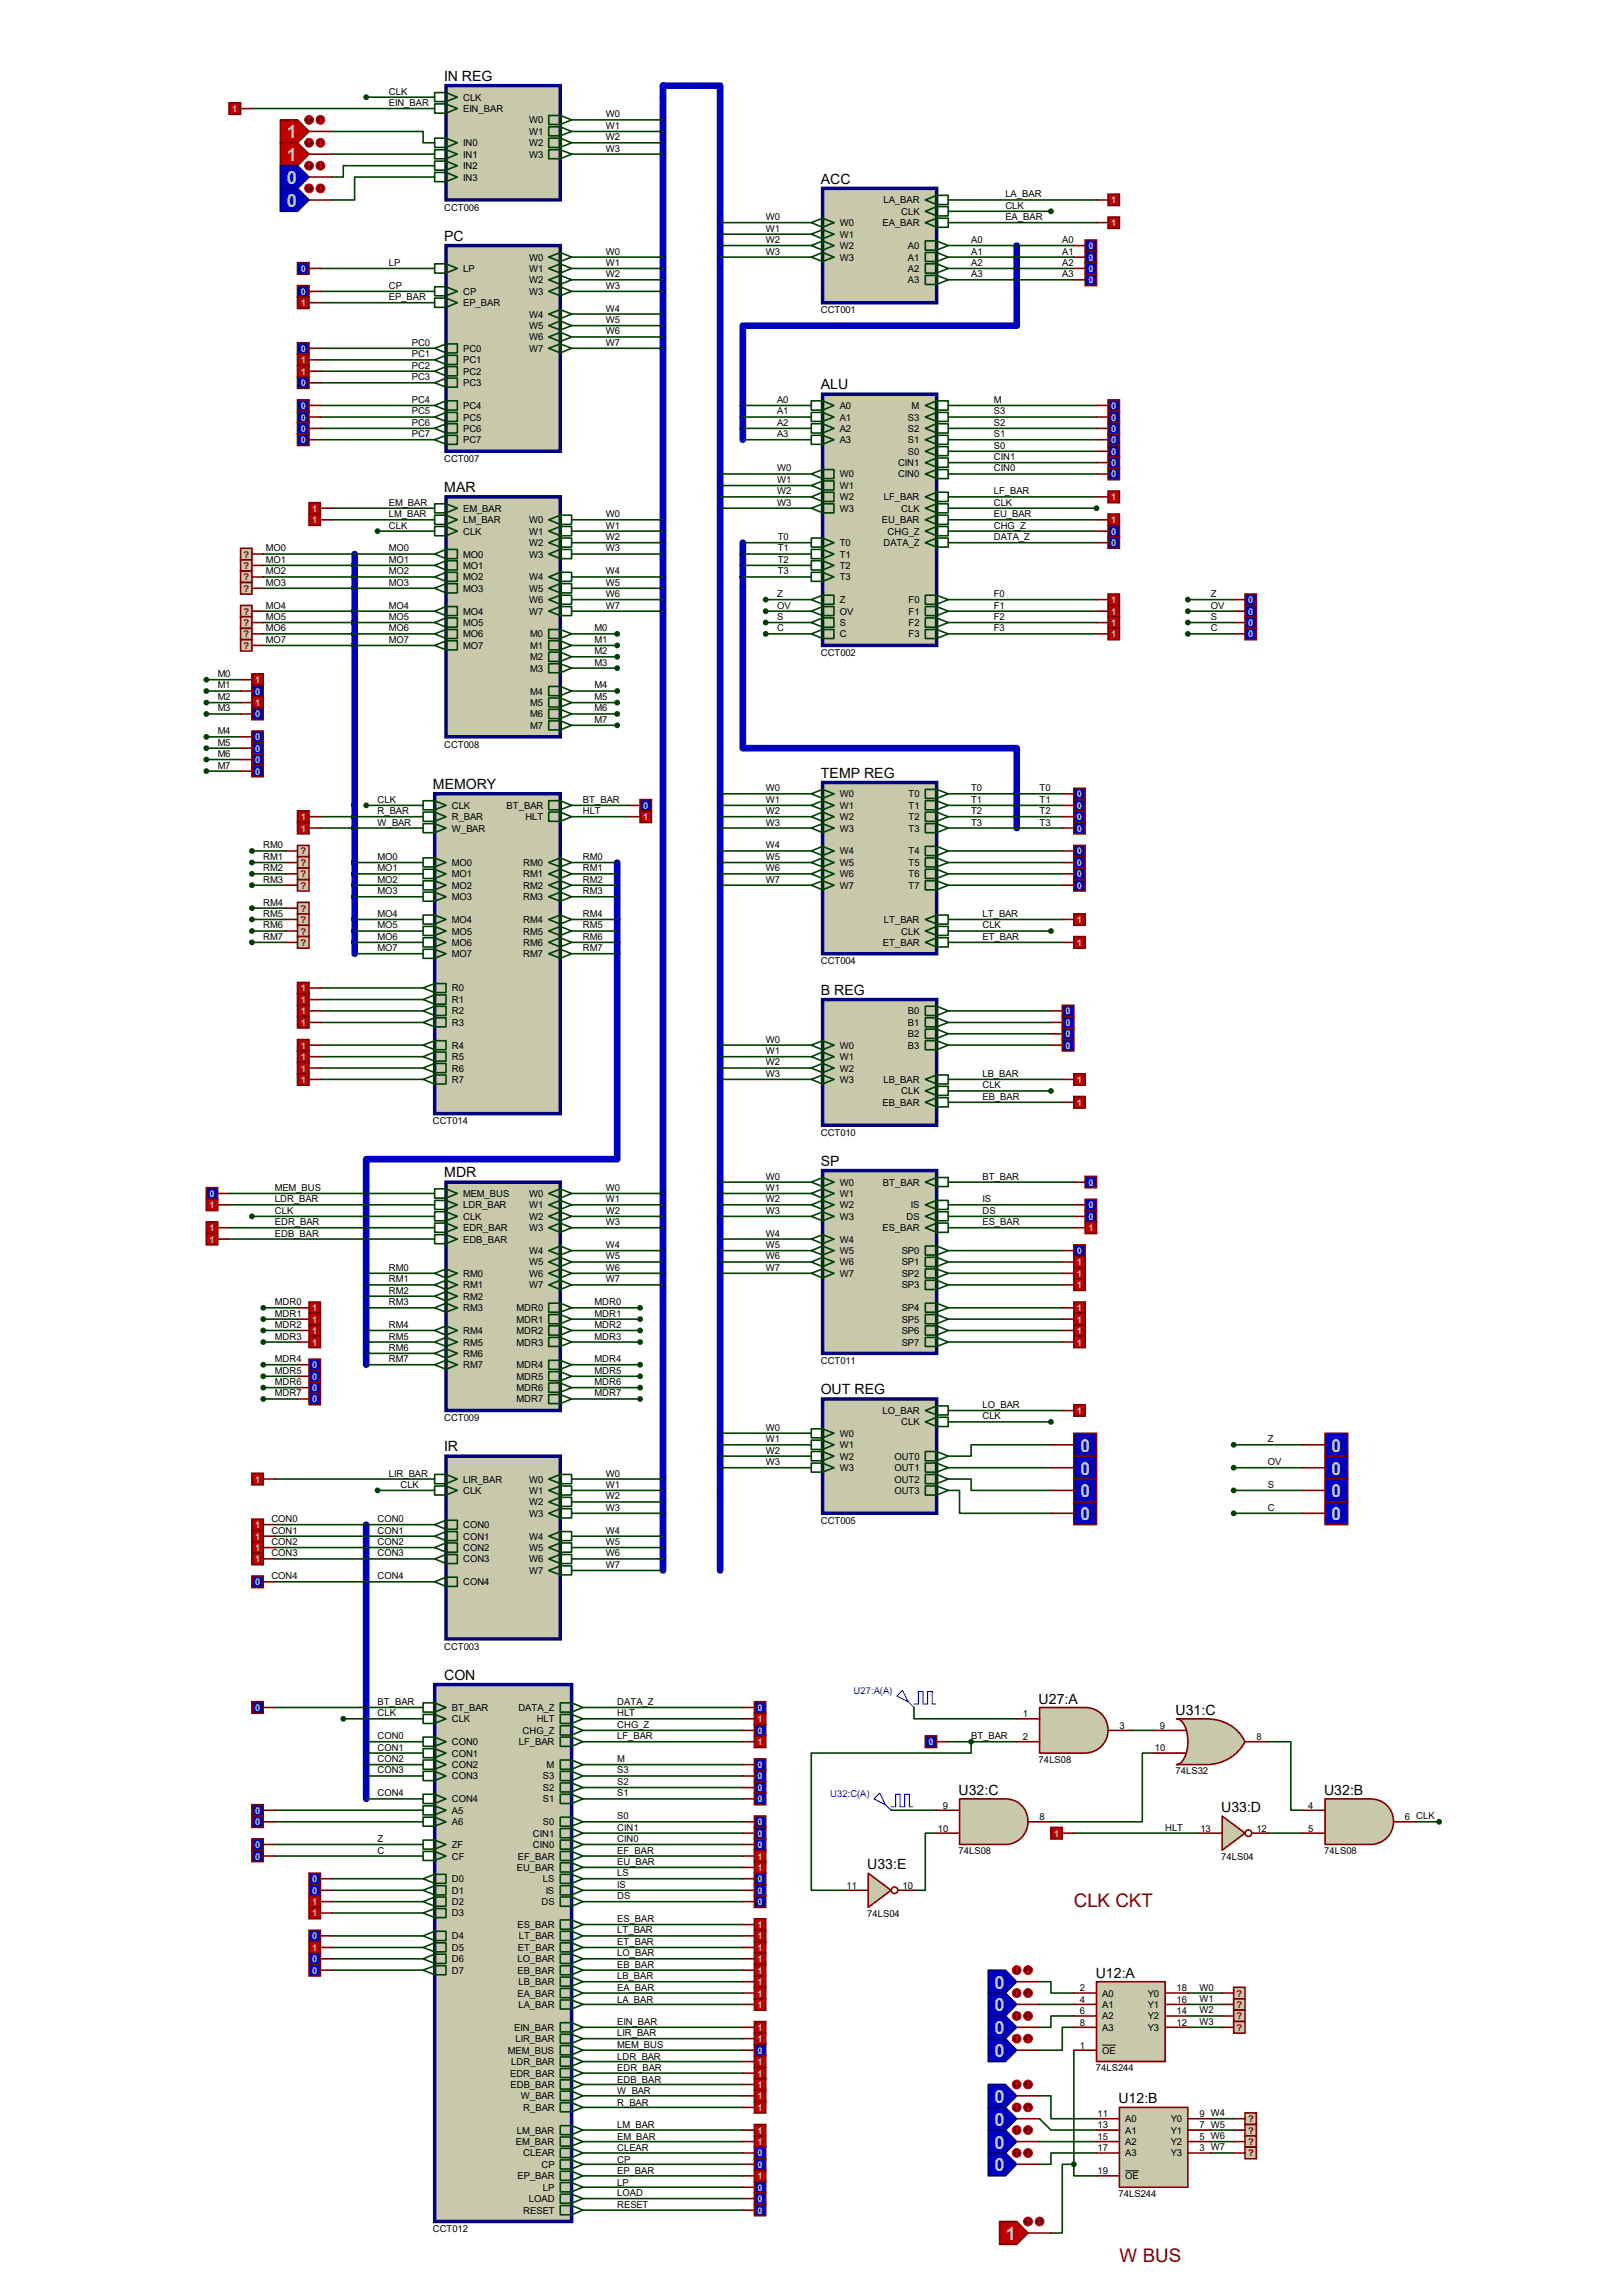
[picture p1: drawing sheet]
<svg xmlns="http://www.w3.org/2000/svg" width="297mm" height="420mm" viewBox="0 0 297 420" stroke-linecap="round" stroke-linejoin="round" font-family="sans-serif">
<defs><g id="words">
<g font-size="3.4" fill="#800000">
<text x="196.5" y="348.9">CLK CKT</text>
<text x="204.9" y="413.7">W BUS</text>
</g>
<g font-size="3.3" fill="#c0c0c0">
<text x="52.5" y="25.3">1</text>
<text x="52.5" y="29.5">1</text>
<text x="52.5" y="33.7">0</text>
<text x="52.5" y="37.8">0</text>
<text x="197.7" y="265.6">0</text>
<text x="197.7" y="269.7">0</text>
<text x="243.6" y="265.6">0</text>
<text x="243.6" y="269.7">0</text>
<text x="197.7" y="273.9">0</text>
<text x="243.6" y="273.9">0</text>
<text x="197.7" y="278.1">0</text>
<text x="243.6" y="278.1">0</text>
<text x="182" y="363.8">0</text>
<text x="182" y="367.9">0</text>
<text x="182" y="372.1">0</text>
<text x="182" y="376.3">0</text>
<text x="182" y="384.6">0</text>
<text x="182" y="388.8">0</text>
<text x="182" y="393">0</text>
<text x="182" y="397.2">0</text>
<text x="184.1" y="409.7">1</text>
</g>
<g font-size="2.6">
<text x="81.3" y="14.8">IN REG</text>
<text x="150.2" y="33.6">ACC</text>
<text x="81.3" y="44">PC</text>
<text x="150.2" y="71.2">ALU</text>
<text x="81.3" y="90">MAR</text>
<text x="150.2" y="142.2">TEMP REG</text>
<text x="79.2" y="144.3">MEMORY</text>
<text x="150.2" y="181.9">B REG</text>
<text x="81.3" y="215.3">MDR</text>
<text x="150.2" y="213.2">SP</text>
<text x="150.2" y="255">OUT REG</text>
<text x="81.3" y="265.5">IR</text>
<text x="81.3" y="307.3">CON</text>
<text x="190.1" y="311.6">U27:A</text>
<text x="215.1" y="313.7">U31:C</text>
<text x="175.4" y="328.3">U32:C</text>
<text x="242.3" y="328.3">U32:B</text>
<text x="223.5" y="331.5">U33:D</text>
<text x="158.7" y="341.9">U33:E</text>
<text x="200.5" y="361.8">U12:A</text>
<text x="204.7" y="384.8">U12:B</text>
</g>
<g font-size="1.7">
<text x="71.2" y="17.3">CLK</text>
<text x="71.2" y="19.4">EIN_BAR</text>
<text x="84.8" y="18.4">CLK</text>
<text x="84.8" y="20.5">EIN_BAR</text>
<text x="96.8" y="22.6">W0</text>
<text x="110.9" y="21.5">W0</text>
<text x="110.9" y="23.6">W1</text>
<text x="84.8" y="26.8">IN0</text>
<text x="84.8" y="28.8">IN1</text>
<text x="96.8" y="24.7">W1</text>
<text x="96.8" y="26.8">W2</text>
<text x="96.8" y="28.8">W3</text>
<text x="110.9" y="25.7">W2</text>
<text x="110.9" y="27.7">W3</text>
<text x="84.8" y="30.9">IN2</text>
<text x="84.8" y="33">IN3</text>
<text x="81.3" y="38.5">CCT006</text>
<text x="140.1" y="40.3">W0</text>
<text x="153.7" y="41.4">W0</text>
<text x="161.5" y="41.4">EA_BAR</text>
<text x="161.7" y="37.2">LA_BAR</text>
<text x="164.9" y="39.3">CLK</text>
<text x="184" y="38.2">CLK</text>
<text x="184" y="36.1">LA_BAR</text>
<text x="184" y="40.3">EA_BAR</text>
<text x="96.8" y="47.7">W0</text>
<text x="110.9" y="46.6">W0</text>
<text x="140.1" y="42.4">W1</text>
<text x="140.1" y="44.4">W2</text>
<text x="140.1" y="46.6">W3</text>
<text x="153.7" y="43.5">W1</text>
<text x="153.7" y="45.6">W2</text>
<text x="153.7" y="47.7">W3</text>
<text x="166.2" y="47.7">A1</text>
<text x="166.2" y="45.6">A0</text>
<text x="177.7" y="44.4">A0</text>
<text x="177.7" y="46.6">A1</text>
<text x="194.4" y="44.4">A0</text>
<text x="194.4" y="46.6">A1</text>
<text x="71.2" y="48.6">LP</text>
<text x="71.2" y="52.8">CP</text>
<text x="84.8" y="49.7">LP</text>
<text x="84.8" y="53.9">CP</text>
<text x="96.8" y="49.7">W1</text>
<text x="96.8" y="51.8">W2</text>
<text x="96.8" y="53.9">W3</text>
<text x="110.9" y="52.8">W3</text>
<text x="110.9" y="50.7">W2</text>
<text x="110.9" y="48.6">W1</text>
<text x="166.2" y="51.8">A3</text>
<text x="166.2" y="49.7">A2</text>
<text x="177.7" y="48.6">A2</text>
<text x="177.7" y="50.7">A3</text>
<text x="194.4" y="48.6">A2</text>
<text x="194.4" y="50.7">A3</text>
<text x="71.2" y="54.9">EP_BAR</text>
<text x="84.8" y="56">EP_BAR</text>
<text x="96.8" y="58.1">W4</text>
<text x="110.9" y="59.1">W5</text>
<text x="110.9" y="57">W4</text>
<text x="150.2" y="57.3">CCT001</text>
<text x="75.4" y="63.2">PC0</text>
<text x="75.4" y="65.4">PC1</text>
<text x="84.8" y="64.3">PC0</text>
<text x="96.8" y="60.2">W5</text>
<text x="96.8" y="62.3">W6</text>
<text x="96.8" y="64.3">W7</text>
<text x="110.9" y="63.2">W7</text>
<text x="110.9" y="61.2">W6</text>
<text x="75.4" y="67.4">PC2</text>
<text x="75.4" y="69.6">PC3</text>
<text x="84.8" y="66.5">PC1</text>
<text x="84.8" y="68.5">PC2</text>
<text x="84.8" y="70.7">PC3</text>
<text x="75.4" y="73.7">PC4</text>
<text x="75.4" y="75.8">PC5</text>
<text x="75.4" y="77.9">PC6</text>
<text x="84.8" y="74.8">PC4</text>
<text x="84.8" y="76.9">PC5</text>
<text x="142.2" y="73.7">A0</text>
<text x="142.2" y="75.8">A1</text>
<text x="142.2" y="77.9">A2</text>
<text x="153.7" y="74.8">A0</text>
<text x="153.7" y="76.9">A1</text>
<text x="166.2" y="76.9">S3</text>
<text x="166.8" y="74.8">M</text>
<text x="181.9" y="73.7">M</text>
<text x="181.9" y="75.8">S3</text>
<text x="181.9" y="77.9">S2</text>
<text x="75.4" y="80">PC7</text>
<text x="84.8" y="79">PC6</text>
<text x="84.8" y="81.1">PC7</text>
<text x="142.2" y="80">A3</text>
<text x="153.7" y="79">A2</text>
<text x="153.7" y="81.1">A3</text>
<text x="166.2" y="79">S2</text>
<text x="166.2" y="81.1">S1</text>
<text x="166.2" y="83.2">S0</text>
<text x="181.9" y="80">S1</text>
<text x="181.9" y="82.1">S0</text>
<text x="81.3" y="84.5">CCT007</text>
<text x="142.2" y="86.2">W0</text>
<text x="142.2" y="88.3">W1</text>
<text x="153.7" y="87.3">W0</text>
<text x="153.7" y="89.5">W1</text>
<text x="164.3" y="85.3">CIN1</text>
<text x="164.3" y="87.3">CIN0</text>
<text x="181.9" y="84.2">CIN1</text>
<text x="181.9" y="86.2">CIN0</text>
<text x="71.2" y="92.5">EM_BAR</text>
<text x="71.2" y="94.6">LM_BAR</text>
<text x="84.8" y="95.7">LM_BAR</text>
<text x="84.8" y="93.6">EM_BAR</text>
<text x="96.8" y="95.7">W0</text>
<text x="110.9" y="94.6">W0</text>
<text x="142.2" y="90.4">W2</text>
<text x="142.2" y="92.5">W3</text>
<text x="153.7" y="91.5">W2</text>
<text x="153.7" y="93.6">W3</text>
<text x="161.4" y="95.7">EU_BAR</text>
<text x="161.8" y="91.5">LF_BAR</text>
<text x="164.9" y="93.6">CLK</text>
<text x="181.9" y="94.6">EU_BAR</text>
<text x="181.9" y="92.5">CLK</text>
<text x="181.9" y="90.4">LF_BAR</text>
<text x="48.6" y="100.9">MO0</text>
<text x="71.2" y="96.7">CLK</text>
<text x="71.2" y="100.9">MO0</text>
<text x="84.8" y="97.8">CLK</text>
<text x="84.8" y="102">MO0</text>
<text x="96.8" y="97.8">W1</text>
<text x="96.8" y="99.9">W2</text>
<text x="96.8" y="102">W3</text>
<text x="110.9" y="100.9">W3</text>
<text x="110.9" y="96.7">W1</text>
<text x="110.9" y="98.8">W2</text>
<text x="142.3" y="98.8">T0</text>
<text x="142.3" y="100.9">T1</text>
<text x="153.7" y="102">T1</text>
<text x="153.7" y="99.9">T0</text>
<text x="161.7" y="99.9">DATA_Z</text>
<text x="162.4" y="97.8">CHG_Z</text>
<text x="181.9" y="96.7">CHG_Z</text>
<text x="181.9" y="98.8">DATA_Z</text>
<text x="48.6" y="103">MO1</text>
<text x="48.6" y="105.1">MO2</text>
<text x="48.6" y="107.1">MO3</text>
<text x="71.2" y="103">MO1</text>
<text x="71.2" y="105.1">MO2</text>
<text x="71.2" y="107.1">MO3</text>
<text x="84.8" y="104.1">MO1</text>
<text x="84.8" y="106.2">MO2</text>
<text x="96.8" y="106.2">W4</text>
<text x="110.9" y="107.1">W5</text>
<text x="110.9" y="105.1">W4</text>
<text x="142.3" y="103">T2</text>
<text x="142.3" y="105.1">T3</text>
<text x="153.7" y="106.2">T3</text>
<text x="153.7" y="104.1">T2</text>
<text x="48.6" y="111.3">MO4</text>
<text x="48.6" y="113.4">MO5</text>
<text x="71.2" y="111.3">MO4</text>
<text x="71.2" y="113.4">MO5</text>
<text x="84.8" y="108.2">MO3</text>
<text x="84.8" y="112.4">MO4</text>
<text x="96.8" y="108.2">W5</text>
<text x="96.8" y="110.3">W6</text>
<text x="96.8" y="112.4">W7</text>
<text x="110.9" y="111.3">W7</text>
<text x="110.9" y="109.2">W6</text>
<text x="142.2" y="109.2">Z</text>
<text x="142.2" y="111.3">OV</text>
<text x="142.2" y="113.4">S</text>
<text x="153.7" y="110.3">Z</text>
<text x="153.7" y="112.4">OV</text>
<text x="166.3" y="110.3">F0</text>
<text x="166.3" y="112.4">F1</text>
<text x="181.9" y="109.2">F0</text>
<text x="181.9" y="111.3">F1</text>
<text x="181.9" y="113.4">F2</text>
<text x="221.6" y="109.2">Z</text>
<text x="221.6" y="111.3">OV</text>
<text x="221.6" y="113.4">S</text>
<text x="48.6" y="115.5">MO6</text>
<text x="48.6" y="117.6">MO7</text>
<text x="71.2" y="115.5">MO6</text>
<text x="71.2" y="117.6">MO7</text>
<text x="84.8" y="114.5">MO5</text>
<text x="84.8" y="118.7">MO7</text>
<text x="84.8" y="116.6">MO6</text>
<text x="97" y="116.6">M0</text>
<text x="97" y="118.7">M1</text>
<text x="108.8" y="115.5">M0</text>
<text x="108.8" y="117.6">M1</text>
<text x="108.8" y="119.7">M2</text>
<text x="142.2" y="115.5">C</text>
<text x="153.7" y="114.5">S</text>
<text x="153.7" y="116.6">C</text>
<text x="166.3" y="114.5">F2</text>
<text x="166.3" y="116.6">F3</text>
<text x="181.9" y="115.5">F3</text>
<text x="221.6" y="115.5">C</text>
<text x="39.8" y="123.9">M0</text>
<text x="39.8" y="125.9">M1</text>
<text x="97" y="120.8">M2</text>
<text x="97" y="122.9">M3</text>
<text x="108.8" y="121.8">M3</text>
<text x="108.8" y="125.9">M4</text>
<text x="150.2" y="120">CCT002</text>
<text x="39.8" y="128.1">M2</text>
<text x="39.8" y="130.1">M3</text>
<text x="97" y="127">M4</text>
<text x="97" y="129.2">M5</text>
<text x="97" y="131.2">M6</text>
<text x="108.8" y="128.1">M5</text>
<text x="108.8" y="130.1">M6</text>
<text x="39.8" y="134.3">M4</text>
<text x="39.8" y="136.4">M5</text>
<text x="81.3" y="136.7">CCT008</text>
<text x="97" y="133.3">M7</text>
<text x="108.8" y="132.2">M7</text>
<text x="39.8" y="138.5">M6</text>
<text x="39.8" y="140.6">M7</text>
<text x="69.1" y="148.9">R_BAR</text>
<text x="69.1" y="146.9">CLK</text>
<text x="82.7" y="148">CLK</text>
<text x="92.7" y="148">BT_BAR</text>
<text x="106.7" y="146.9">BT_BAR</text>
<text x="106.7" y="148.9">HLT</text>
<text x="140.1" y="144.7">W0</text>
<text x="140.1" y="146.9">W1</text>
<text x="140.1" y="148.9">W2</text>
<text x="153.7" y="145.8">W0</text>
<text x="153.7" y="148">W1</text>
<text x="166.3" y="148">T1</text>
<text x="166.3" y="145.8">T0</text>
<text x="177.7" y="144.7">T0</text>
<text x="177.7" y="146.9">T1</text>
<text x="177.7" y="148.9">T2</text>
<text x="190.2" y="144.7">T0</text>
<text x="190.2" y="146.9">T1</text>
<text x="190.2" y="148.9">T2</text>
<text x="48.2" y="155.2">RM0</text>
<text x="69.1" y="151">W_BAR</text>
<text x="82.7" y="150">R_BAR</text>
<text x="82.7" y="152.1">W_BAR</text>
<text x="96.1" y="150">HLT</text>
<text x="140.1" y="151">W3</text>
<text x="140.1" y="155.2">W4</text>
<text x="153.7" y="150">W2</text>
<text x="153.7" y="152.1">W3</text>
<text x="166.3" y="150">T2</text>
<text x="166.3" y="152.1">T3</text>
<text x="177.7" y="151">T3</text>
<text x="190.2" y="151">T3</text>
<text x="48.2" y="157.3">RM1</text>
<text x="48.2" y="159.4">RM2</text>
<text x="48.2" y="161.5">RM3</text>
<text x="69.1" y="157.3">MO0</text>
<text x="69.1" y="159.4">MO1</text>
<text x="69.1" y="161.5">MO2</text>
<text x="82.7" y="158.4">MO0</text>
<text x="82.7" y="160.5">MO1</text>
<text x="95.8" y="158.4">RM0</text>
<text x="95.8" y="160.5">RM1</text>
<text x="106.7" y="157.3">RM0</text>
<text x="106.7" y="159.4">RM1</text>
<text x="106.7" y="161.5">RM2</text>
<text x="140.1" y="159.4">W6</text>
<text x="140.1" y="157.3">W5</text>
<text x="140.1" y="161.5">W7</text>
<text x="153.7" y="156.3">W4</text>
<text x="153.7" y="158.4">W5</text>
<text x="153.7" y="160.5">W6</text>
<text x="166.3" y="156.3">T4</text>
<text x="166.3" y="158.4">T5</text>
<text x="166.3" y="160.5">T6</text>
<text x="48.2" y="165.7">RM4</text>
<text x="48.2" y="167.7">RM5</text>
<text x="69.1" y="163.6">MO3</text>
<text x="69.1" y="167.7">MO4</text>
<text x="82.7" y="162.6">MO2</text>
<text x="82.7" y="164.7">MO3</text>
<text x="95.8" y="162.6">RM2</text>
<text x="95.8" y="164.7">RM3</text>
<text x="106.7" y="163.6">RM3</text>
<text x="106.7" y="167.7">RM4</text>
<text x="153.7" y="162.6">W7</text>
<text x="166.3" y="162.6">T7</text>
<text x="179.8" y="167.7">LT_BAR</text>
<text x="48.2" y="169.8">RM6</text>
<text x="48.2" y="171.9">RM7</text>
<text x="69.1" y="174">MO7</text>
<text x="69.1" y="169.8">MO5</text>
<text x="69.1" y="171.9">MO6</text>
<text x="82.7" y="168.8">MO4</text>
<text x="82.7" y="170.9">MO5</text>
<text x="82.7" y="173">MO6</text>
<text x="95.8" y="168.8">RM4</text>
<text x="95.8" y="170.9">RM5</text>
<text x="95.8" y="173">RM6</text>
<text x="106.7" y="169.8">RM5</text>
<text x="106.7" y="171.9">RM6</text>
<text x="106.7" y="174">RM7</text>
<text x="161.6" y="173">ET_BAR</text>
<text x="161.8" y="168.8">LT_BAR</text>
<text x="164.9" y="170.9">CLK</text>
<text x="179.8" y="169.8">CLK</text>
<text x="179.8" y="171.9">ET_BAR</text>
<text x="82.7" y="175.1">MO7</text>
<text x="95.8" y="175.1">RM7</text>
<text x="150.2" y="176.4">CCT004</text>
<text x="82.7" y="181.4">R0</text>
<text x="82.7" y="183.5">R1</text>
<text x="82.7" y="185.5">R2</text>
<text x="166.2" y="185.5">B0</text>
<text x="82.7" y="187.7">R3</text>
<text x="82.7" y="191.8">R4</text>
<text x="140.1" y="190.7">W0</text>
<text x="153.7" y="191.8">W0</text>
<text x="166.2" y="187.7">B1</text>
<text x="166.2" y="189.7">B2</text>
<text x="166.2" y="191.8">B3</text>
<text x="82.7" y="193.9">R5</text>
<text x="82.7" y="196">R6</text>
<text x="140.1" y="192.8">W1</text>
<text x="140.1" y="194.9">W2</text>
<text x="140.1" y="197">W3</text>
<text x="153.7" y="193.9">W1</text>
<text x="153.7" y="196">W2</text>
<text x="179.8" y="197">LB_BAR</text>
<text x="82.7" y="198.1">R7</text>
<text x="153.7" y="198.1">W3</text>
<text x="161.5" y="202.3">EB_BAR</text>
<text x="161.7" y="198.1">LB_BAR</text>
<text x="164.9" y="200.2">CLK</text>
<text x="179.8" y="199.1">CLK</text>
<text x="179.8" y="201.2">EB_BAR</text>
<text x="79.2" y="205.7">CCT014</text>
<text x="150.2" y="207.8">CCT010</text>
<text x="140.1" y="215.8">W0</text>
<text x="179.8" y="215.8">BT_BAR</text>
<text x="50.3" y="217.8">MEM_BUS</text>
<text x="50.3" y="219.9">LDR_BAR</text>
<text x="84.8" y="221">LDR_BAR</text>
<text x="84.8" y="218.9">MEM_BUS</text>
<text x="96.8" y="218.9">W0</text>
<text x="96.8" y="221">W1</text>
<text x="110.9" y="219.9">W1</text>
<text x="110.9" y="217.8">W0</text>
<text x="140.1" y="217.8">W1</text>
<text x="140.1" y="219.9">W2</text>
<text x="153.7" y="216.9">W0</text>
<text x="153.7" y="218.9">W1</text>
<text x="153.7" y="221">W2</text>
<text x="161.6" y="216.9">BT_BAR</text>
<text x="166.7" y="221">IS</text>
<text x="179.8" y="219.9">IS</text>
<text x="50.3" y="222">CLK</text>
<text x="50.3" y="224.1">EDR_BAR</text>
<text x="50.3" y="226.2">EDB_BAR</text>
<text x="84.8" y="223.1">CLK</text>
<text x="84.8" y="225.2">EDR_BAR</text>
<text x="84.8" y="227.3">EDB_BAR</text>
<text x="96.8" y="223.1">W2</text>
<text x="96.8" y="225.2">W3</text>
<text x="110.9" y="224.1">W3</text>
<text x="110.9" y="222">W2</text>
<text x="140.1" y="222">W3</text>
<text x="140.1" y="226.2">W4</text>
<text x="153.7" y="223.1">W3</text>
<text x="153.7" y="227.3">W4</text>
<text x="161.5" y="225.2">ES_BAR</text>
<text x="165.9" y="223.1">DS</text>
<text x="179.8" y="222">DS</text>
<text x="179.8" y="224.1">ES_BAR</text>
<text x="71.2" y="232.5">RM0</text>
<text x="84.8" y="233.6">RM0</text>
<text x="96.8" y="229.4">W4</text>
<text x="96.8" y="231.5">W5</text>
<text x="96.8" y="233.6">W6</text>
<text x="110.9" y="232.5">W6</text>
<text x="110.9" y="230.4">W5</text>
<text x="110.9" y="228.3">W4</text>
<text x="140.1" y="228.3">W5</text>
<text x="140.1" y="230.4">W6</text>
<text x="140.1" y="232.5">W7</text>
<text x="153.7" y="229.4">W5</text>
<text x="153.7" y="231.5">W6</text>
<text x="153.7" y="233.6">W7</text>
<text x="165" y="229.4">SP0</text>
<text x="165" y="231.5">SP1</text>
<text x="165" y="233.6">SP2</text>
<text x="50.3" y="238.8">MDR0</text>
<text x="71.2" y="234.6">RM1</text>
<text x="71.2" y="238.8">RM3</text>
<text x="71.2" y="236.6">RM2</text>
<text x="84.8" y="239.9">RM3</text>
<text x="84.8" y="237.7">RM2</text>
<text x="84.8" y="235.7">RM1</text>
<text x="94.5" y="239.9">MDR0</text>
<text x="96.8" y="235.7">W7</text>
<text x="108.8" y="238.8">MDR0</text>
<text x="110.9" y="234.6">W7</text>
<text x="165" y="235.7">SP3</text>
<text x="165" y="239.9">SP4</text>
<text x="50.3" y="240.8">MDR1</text>
<text x="50.3" y="242.9">MDR2</text>
<text x="50.3" y="245">MDR3</text>
<text x="71.2" y="242.9">RM4</text>
<text x="71.2" y="245">RM5</text>
<text x="84.8" y="244">RM4</text>
<text x="94.5" y="241.9">MDR1</text>
<text x="94.5" y="244">MDR2</text>
<text x="108.8" y="240.8">MDR1</text>
<text x="108.8" y="242.9">MDR2</text>
<text x="108.8" y="245">MDR3</text>
<text x="165" y="241.9">SP5</text>
<text x="165" y="244">SP6</text>
<text x="50.3" y="249.2">MDR4</text>
<text x="50.3" y="251.3">MDR5</text>
<text x="71.2" y="249.2">RM7</text>
<text x="71.2" y="247.1">RM6</text>
<text x="84.8" y="248.2">RM6</text>
<text x="84.8" y="250.3">RM7</text>
<text x="84.8" y="246.1">RM5</text>
<text x="94.5" y="246.1">MDR3</text>
<text x="94.5" y="250.3">MDR4</text>
<text x="108.8" y="249.2">MDR4</text>
<text x="108.8" y="251.3">MDR5</text>
<text x="150.2" y="249.5">CCT011</text>
<text x="165" y="246.1">SP7</text>
<text x="50.3" y="253.4">MDR6</text>
<text x="50.3" y="255.4">MDR7</text>
<text x="94.5" y="252.4">MDR5</text>
<text x="94.5" y="254.5">MDR6</text>
<text x="94.5" y="256.5">MDR7</text>
<text x="108.8" y="253.4">MDR6</text>
<text x="108.8" y="255.4">MDR7</text>
<text x="179.8" y="257.6">LO_BAR</text>
<text x="81.3" y="260">CCT009</text>
<text x="140.1" y="261.7">W0</text>
<text x="140.1" y="263.8">W1</text>
<text x="153.7" y="262.8">W0</text>
<text x="161.5" y="258.7">LO_BAR</text>
<text x="164.9" y="260.7">CLK</text>
<text x="179.8" y="259.6">CLK</text>
<text x="232" y="263.8">Z</text>
<text x="140.1" y="268">W3</text>
<text x="140.1" y="265.9">W2</text>
<text x="153.7" y="264.9">W1</text>
<text x="153.7" y="267">W2</text>
<text x="153.7" y="269.1">W3</text>
<text x="163.7" y="267">OUT0</text>
<text x="163.7" y="269.1">OUT1</text>
<text x="232" y="268">OV</text>
<text x="71.2" y="270.1">LIR_BAR</text>
<text x="73.3" y="272.2">CLK</text>
<text x="84.8" y="271.2">LIR_BAR</text>
<text x="84.8" y="273.3">CLK</text>
<text x="96.8" y="271.2">W0</text>
<text x="96.8" y="273.3">W1</text>
<text x="96.8" y="275.4">W2</text>
<text x="110.9" y="274.3">W2</text>
<text x="110.9" y="272.2">W1</text>
<text x="110.9" y="270.1">W0</text>
<text x="163.7" y="271.2">OUT2</text>
<text x="163.7" y="273.3">OUT3</text>
<text x="232" y="272.2">S</text>
<text x="49.7" y="278.4">CON0</text>
<text x="49.7" y="280.5">CON1</text>
<text x="69.1" y="278.4">CON0</text>
<text x="69.1" y="280.5">CON1</text>
<text x="84.8" y="279.5">CON0</text>
<text x="84.8" y="281.6">CON1</text>
<text x="96.8" y="277.5">W3</text>
<text x="96.8" y="281.6">W4</text>
<text x="110.9" y="280.5">W4</text>
<text x="110.9" y="276.4">W3</text>
<text x="150.2" y="278.8">CCT005</text>
<text x="232" y="276.4">C</text>
<text x="49.7" y="282.6">CON2</text>
<text x="49.7" y="284.7">CON3</text>
<text x="69.1" y="282.6">CON2</text>
<text x="69.1" y="284.7">CON3</text>
<text x="84.8" y="283.7">CON2</text>
<text x="84.8" y="285.8">CON3</text>
<text x="96.8" y="283.7">W5</text>
<text x="96.8" y="285.8">W6</text>
<text x="96.8" y="287.9">W7</text>
<text x="110.9" y="286.8">W7</text>
<text x="110.9" y="284.7">W6</text>
<text x="110.9" y="282.6">W5</text>
<text x="49.7" y="288.9">CON4</text>
<text x="69.1" y="288.9">CON4</text>
<text x="84.8" y="290">CON4</text>
<text x="81.3" y="301.8">CCT003</text>
<text x="69.1" y="311.9">BT_BAR</text>
<text x="112.9" y="311.9">DATA_Z</text>
<text x="69.1" y="313.9">CLK</text>
<text x="82.7" y="315">CLK</text>
<text x="82.7" y="313">BT_BAR</text>
<text x="94.9" y="313">DATA_Z</text>
<text x="95.6" y="317.2">CHG_Z</text>
<text x="98.2" y="315">HLT</text>
<text x="112.9" y="316.1">CHG_Z</text>
<text x="112.9" y="313.9">HLT</text>
<text x="187.2" y="314.1">1</text>
<text x="204.9" y="316.2">3</text>
<text x="212.3" y="316.2">9</text>
<text x="69.1" y="318.1">CON0</text>
<text x="69.1" y="320.3">CON1</text>
<text x="69.1" y="322.3">CON2</text>
<text x="82.7" y="319.2">CON0</text>
<text x="82.7" y="321.3">CON1</text>
<text x="82.7" y="323.4">CON2</text>
<text x="95" y="319.2">LF_BAR</text>
<text x="100" y="323.4">M</text>
<text x="112.9" y="322.3">M</text>
<text x="112.9" y="318.1">LF_BAR</text>
<text x="177.7" y="318.1">BT_BAR</text>
<text x="187.2" y="318.3">2</text>
<text x="190.1" y="322.5">74LS08</text>
<text x="211.3" y="320.4">10</text>
<text x="229.9" y="318.3">8</text>
<text x="69.1" y="328.6">CON4</text>
<text x="69.1" y="324.4">CON3</text>
<text x="82.7" y="325.5">CON3</text>
<text x="82.7" y="329.7">CON4</text>
<text x="99.4" y="329.7">S1</text>
<text x="99.4" y="327.6">S2</text>
<text x="99.4" y="325.5">S3</text>
<text x="112.9" y="328.6">S1</text>
<text x="112.9" y="326.5">S2</text>
<text x="112.9" y="324.4">S3</text>
<text x="215.1" y="324.6">74LS32</text>
<text x="82.7" y="331.8">A5</text>
<text x="82.7" y="333.9">A6</text>
<text x="97.5" y="336">CIN1</text>
<text x="99.4" y="333.9">S0</text>
<text x="112.9" y="334.9">CIN1</text>
<text x="112.9" y="332.8">S0</text>
<text x="171.6" y="335">10</text>
<text x="172.6" y="330.8">9</text>
<text x="190.2" y="333">8</text>
<text x="213.2" y="334.9">HLT</text>
<text x="219.7" y="335">13</text>
<text x="229.9" y="335">12</text>
<text x="239.4" y="330.8">4</text>
<text x="239.4" y="335">5</text>
<text x="257.1" y="333">6 CLK</text>
<text x="69.1" y="336.9">Z</text>
<text x="69.1" y="339">C</text>
<text x="82.7" y="338">ZF</text>
<text x="82.7" y="340.1">CF</text>
<text x="94.8" y="340.1">EF_BAR</text>
<text x="97.5" y="338">CIN0</text>
<text x="112.9" y="341.1">EU_BAR</text>
<text x="112.9" y="339">EF_BAR</text>
<text x="112.9" y="336.9">CIN0</text>
<text x="175.4" y="339.2">74LS08</text>
<text x="223.5" y="340.2">74LS04</text>
<text x="242.3" y="339.2">74LS08</text>
<text x="82.7" y="346.4">D1</text>
<text x="82.7" y="344.3">D0</text>
<text x="94.6" y="342.2">EU_BAR</text>
<text x="99.4" y="344.3">LS</text>
<text x="99.9" y="346.4">IS</text>
<text x="112.9" y="347.4">DS</text>
<text x="112.9" y="345.3">IS</text>
<text x="112.9" y="343.2">LS</text>
<text x="154.9" y="345.5">11</text>
<text x="165.1" y="345.5">10</text>
<text x="82.7" y="350.6">D3</text>
<text x="82.7" y="348.5">D2</text>
<text x="94.7" y="352.7">ES_BAR</text>
<text x="99.1" y="348.5">DS</text>
<text x="112.9" y="351.6">ES_BAR</text>
<text x="112.9" y="353.7">LT_BAR</text>
<text x="158.7" y="350.7">74LS04</text>
<text x="82.7" y="358.9">D6</text>
<text x="82.7" y="356.9">D5</text>
<text x="82.7" y="354.8">D4</text>
<text x="94.7" y="358.9">LO_BAR</text>
<text x="94.8" y="356.9">ET_BAR</text>
<text x="95" y="354.8">LT_BAR</text>
<text x="112.9" y="359.9">EB_BAR</text>
<text x="112.9" y="355.8">ET_BAR</text>
<text x="112.9" y="357.8">LO_BAR</text>
<text x="82.7" y="361">D7</text>
<text x="94.7" y="365.2">EA_BAR</text>
<text x="94.7" y="361">EB_BAR</text>
<text x="94.9" y="363.1">LB_BAR</text>
<text x="112.9" y="364.3">EA_BAR</text>
<text x="112.9" y="362">LB_BAR</text>
<text x="197.6" y="364.3">2</text>
<text x="201.7" y="365.2">A0</text>
<text x="210.1" y="365.2">Y0</text>
<text x="215.3" y="364.3">18</text>
<text x="219.5" y="364.1">W0</text>
<text x="94.1" y="371.5">EIN_BAR</text>
<text x="94.9" y="367.3">LA_BAR</text>
<text x="112.9" y="370.4">EIN_BAR</text>
<text x="112.9" y="366.4">LA_BAR</text>
<text x="197.6" y="366.4">4</text>
<text x="197.6" y="368.5">6</text>
<text x="197.6" y="370.5">8</text>
<text x="201.7" y="367.3">A1</text>
<text x="201.7" y="369.4">A2</text>
<text x="201.7" y="371.5">A3</text>
<text x="210.1" y="367.3">Y1</text>
<text x="210.1" y="369.4">Y2</text>
<text x="210.1" y="371.5">Y3</text>
<text x="215.3" y="366.4">16</text>
<text x="215.3" y="368.5">14</text>
<text x="215.3" y="370.5">12</text>
<text x="219.5" y="366.2">W1</text>
<text x="219.5" y="368.3">W2</text>
<text x="219.5" y="370.4">W3</text>
<text x="93" y="375.7">MEM_BUS</text>
<text x="93.6" y="377.7">LDR_BAR</text>
<text x="94.3" y="373.5">LIR_BAR</text>
<text x="112.9" y="376.8">LDR_BAR</text>
<text x="112.9" y="374.7">MEM_BUS</text>
<text x="112.9" y="372.4">LIR_BAR</text>
<text x="197.6" y="374.7">1</text>
<text x="201.7" y="375.7">OE</text>
<text x="93.3" y="379.9">EDR_BAR</text>
<text x="93.4" y="381.9">EDB_BAR</text>
<text x="112.9" y="383.1">W_BAR</text>
<text x="112.9" y="381">EDB_BAR</text>
<text x="112.9" y="378.9">EDR_BAR</text>
<text x="200.5" y="378.9">74LS244</text>
<text x="95.3" y="384">W_BAR</text>
<text x="95.8" y="386.1">R_BAR</text>
<text x="112.9" y="385.1">R_BAR</text>
<text x="112.9" y="389.2">LM_BAR</text>
<text x="200.9" y="387.3">11</text>
<text x="200.9" y="389.3">13</text>
<text x="205.9" y="388.2">A0</text>
<text x="214.2" y="388.2">Y0</text>
<text x="219.5" y="387.3">9 W4</text>
<text x="219.5" y="389.3">7 W5</text>
<text x="94.4" y="392.4">EM_BAR</text>
<text x="94.6" y="390.3">LM_BAR</text>
<text x="95.8" y="394.5">CLEAR</text>
<text x="112.9" y="395.6">CP</text>
<text x="112.9" y="391.4">EM_BAR</text>
<text x="112.9" y="393.5">CLEAR</text>
<text x="200.9" y="391.5">15</text>
<text x="200.9" y="393.5">17</text>
<text x="205.9" y="390.3">A1</text>
<text x="205.9" y="392.4">A2</text>
<text x="205.9" y="394.5">A3</text>
<text x="214.2" y="390.3">Y1</text>
<text x="214.2" y="392.4">Y2</text>
<text x="214.2" y="394.5">Y3</text>
<text x="219.5" y="391.5">5 W6</text>
<text x="219.5" y="393.5">3 W7</text>
<text x="94.7" y="398.7">EP_BAR</text>
<text x="99.1" y="396.5">CP</text>
<text x="99.4" y="400.7">LP</text>
<text x="112.9" y="399.8">LP</text>
<text x="112.9" y="397.7">EP_BAR</text>
<text x="112.9" y="401.7">LOAD</text>
<text x="200.9" y="397.7">19</text>
<text x="204.7" y="401.9">74LS244</text>
<text x="205.9" y="398.7">OE</text>
<text x="95.8" y="404.9">RESET</text>
<text x="96.8" y="402.8">LOAD</text>
<text x="112.9" y="403.8">RESET</text>
<text x="79.2" y="408.3">CCT012</text>
</g>
<g font-size="1.7" fill="#c0c0c0">
<text x="42.5" y="20.5">1</text>
<text x="203.3" y="37.2">1</text>
<text x="203.3" y="41.4">1</text>
<text x="199.2" y="45.6">0</text>
<text x="199.2" y="47.7">0</text>
<text x="55" y="49.7">0</text>
<text x="55" y="53.9">0</text>
<text x="199.2" y="49.7">0</text>
<text x="199.2" y="51.8">0</text>
<text x="55" y="56">1</text>
<text x="55" y="64.3">0</text>
<text x="55" y="66.5">1</text>
<text x="55" y="68.5">1</text>
<text x="55" y="70.7">0</text>
<text x="55" y="74.8">0</text>
<text x="55" y="76.9">0</text>
<text x="203.3" y="74.8">0</text>
<text x="203.3" y="76.9">0</text>
<text x="55" y="79">0</text>
<text x="55" y="81.1">0</text>
<text x="203.3" y="79">0</text>
<text x="203.3" y="81.1">0</text>
<text x="203.3" y="83.2">0</text>
<text x="203.3" y="85.3">0</text>
<text x="203.3" y="87.3">0</text>
<text x="57.1" y="93.6">1</text>
<text x="57.1" y="95.7">1</text>
<text x="203.3" y="95.7">1</text>
<text x="203.3" y="91.5">1</text>
<text x="203.3" y="97.8">0</text>
<text x="203.3" y="99.9">0</text>
<text x="203.3" y="110.3">1</text>
<text x="203.3" y="112.4">1</text>
<text x="228.4" y="110.3">0</text>
<text x="228.4" y="112.4">0</text>
<text x="203.3" y="114.5">1</text>
<text x="203.3" y="116.6">1</text>
<text x="228.4" y="114.5">0</text>
<text x="228.4" y="116.6">0</text>
<text x="46.7" y="125">1</text>
<text x="46.7" y="127">0</text>
<text x="46.7" y="129.2">1</text>
<text x="46.7" y="131.2">0</text>
<text x="46.7" y="135.4">0</text>
<text x="46.7" y="137.5">0</text>
<text x="46.7" y="139.6">0</text>
<text x="46.7" y="141.7">0</text>
<text x="117.7" y="148">0</text>
<text x="197.1" y="145.8">0</text>
<text x="197.1" y="148">0</text>
<text x="55" y="150">1</text>
<text x="55" y="152.1">1</text>
<text x="117.7" y="150">1</text>
<text x="197.1" y="150">0</text>
<text x="197.1" y="152.1">0</text>
<text x="197.1" y="156.3">0</text>
<text x="197.1" y="158.4">0</text>
<text x="197.1" y="160.5">0</text>
<text x="197.1" y="162.6">0</text>
<text x="197.1" y="168.8">1</text>
<text x="197.1" y="173">1</text>
<text x="55" y="181.4">1</text>
<text x="55" y="183.5">1</text>
<text x="55" y="185.5">1</text>
<text x="195" y="185.5">0</text>
<text x="55" y="187.7">1</text>
<text x="55" y="191.8">1</text>
<text x="195" y="187.7">0</text>
<text x="195" y="189.7">0</text>
<text x="195" y="191.8">0</text>
<text x="55" y="193.9">1</text>
<text x="55" y="196">1</text>
<text x="55" y="198.1">1</text>
<text x="197.1" y="198.1">1</text>
<text x="197.1" y="202.3">1</text>
<text x="38.3" y="218.9">0</text>
<text x="38.3" y="221">1</text>
<text x="199.2" y="216.9">0</text>
<text x="199.2" y="221">0</text>
<text x="38.3" y="225.2">1</text>
<text x="38.3" y="227.3">1</text>
<text x="199.2" y="223.1">0</text>
<text x="199.2" y="225.2">1</text>
<text x="197.1" y="231.5">1</text>
<text x="197.1" y="233.6">1</text>
<text x="197.1" y="229.4">0</text>
<text x="57.1" y="239.9">1</text>
<text x="197.1" y="235.7">1</text>
<text x="197.1" y="239.9">1</text>
<text x="57.1" y="241.9">1</text>
<text x="57.1" y="244">1</text>
<text x="197.1" y="241.9">1</text>
<text x="197.1" y="244">1</text>
<text x="57.1" y="246.1">1</text>
<text x="57.1" y="250.3">0</text>
<text x="197.1" y="246.1">1</text>
<text x="57.1" y="252.4">0</text>
<text x="57.1" y="254.5">0</text>
<text x="57.1" y="256.5">0</text>
<text x="197.1" y="258.7">1</text>
<text x="46.7" y="271.2">1</text>
<text x="46.7" y="279.5">1</text>
<text x="46.7" y="281.6">1</text>
<text x="46.7" y="283.7">1</text>
<text x="46.7" y="285.8">1</text>
<text x="46.7" y="290">0</text>
<text x="46.7" y="313">0</text>
<text x="138.6" y="317.2">0</text>
<text x="138.6" y="315">1</text>
<text x="138.6" y="313">0</text>
<text x="138.6" y="323.4">0</text>
<text x="138.6" y="319.2">1</text>
<text x="169.9" y="319.2">0</text>
<text x="138.6" y="329.7">0</text>
<text x="138.6" y="327.6">0</text>
<text x="138.6" y="325.5">0</text>
<text x="46.7" y="331.8">0</text>
<text x="46.7" y="333.9">0</text>
<text x="138.6" y="336">0</text>
<text x="138.6" y="333.9">0</text>
<text x="192.9" y="336">1</text>
<text x="46.7" y="338">0</text>
<text x="46.7" y="340.1">0</text>
<text x="138.6" y="340.1">1</text>
<text x="138.6" y="338">0</text>
<text x="57.1" y="344.3">0</text>
<text x="57.1" y="346.4">0</text>
<text x="138.6" y="346.4">0</text>
<text x="138.6" y="344.3">0</text>
<text x="138.6" y="342.2">1</text>
<text x="57.1" y="348.5">1</text>
<text x="57.1" y="350.6">1</text>
<text x="138.6" y="352.7">1</text>
<text x="138.6" y="348.5">0</text>
<text x="57.1" y="354.8">0</text>
<text x="57.1" y="356.9">1</text>
<text x="57.1" y="358.9">0</text>
<text x="138.6" y="356.9">1</text>
<text x="138.6" y="358.9">1</text>
<text x="138.6" y="354.8">1</text>
<text x="57.1" y="361">0</text>
<text x="138.6" y="365.2">1</text>
<text x="138.6" y="363.1">1</text>
<text x="138.6" y="361">1</text>
<text x="138.6" y="371.5">1</text>
<text x="138.6" y="367.3">1</text>
<text x="138.6" y="377.7">1</text>
<text x="138.6" y="375.7">0</text>
<text x="138.6" y="373.5">1</text>
<text x="138.6" y="381.9">1</text>
<text x="138.6" y="379.9">1</text>
<text x="138.6" y="386.1">1</text>
<text x="138.6" y="384">1</text>
<text x="138.6" y="392.4">1</text>
<text x="138.6" y="394.5">0</text>
<text x="138.6" y="390.3">1</text>
<text x="138.6" y="400.7">0</text>
<text x="138.6" y="398.7">1</text>
<text x="138.6" y="396.5">0</text>
<text x="138.6" y="402.8">0</text>
<text x="138.6" y="404.9">0</text>
</g>
<g font-size="1.7" fill="#800000">
<text x="44.5" y="102">?</text>
<text x="44.5" y="104.1">?</text>
<text x="44.5" y="106.2">?</text>
<text x="44.5" y="108.2">?</text>
<text x="44.5" y="112.4">?</text>
<text x="44.5" y="114.5">?</text>
<text x="44.5" y="116.6">?</text>
<text x="44.5" y="118.7">?</text>
<text x="55" y="156.3">?</text>
<text x="55" y="158.4">?</text>
<text x="55" y="160.5">?</text>
<text x="55" y="162.6">?</text>
<text x="55" y="166.8">?</text>
<text x="55" y="168.8">?</text>
<text x="55" y="170.9">?</text>
<text x="55" y="173">?</text>
<text x="226.3" y="365.2">?</text>
<text x="226.3" y="367.3">?</text>
<text x="226.3" y="369.4">?</text>
<text x="226.3" y="371.5">?</text>
<text x="228.4" y="388.2">?</text>
<text x="228.4" y="390.3">?</text>
<text x="228.4" y="392.4">?</text>
<text x="228.4" y="394.5">?</text>
</g>
<g font-size="1.7" fill="#0000c0">
<text x="156.2" y="309.8">U27:A(A)</text>
<text x="151.9" y="328.6">U32:C(A)</text>
</g>
</g></defs>
<path d="M186.1 44.9v14.7h-50.2v20.8M135.9 99.3v37.6h50.2v14.6M64.9 101.3v73.2M112.9 157.8v54.2h-45.9v37.6M67 278.9v50.2M121.3 287.3v-271.6h10.5v271.6" fill="none" stroke="#0000c0" stroke-width="1.2"/>
<g fill="none" stroke="#004000" stroke-width=".3">
<path d="M46.1 19.9h33.4M67 17.8h12.5M60.7 24h16.7v2.1h2.1M60.7 28.2h18.8M79.5 30.3h-16.7v2.1h-2.1M79.5 32.4h-14.6v4.2h-4.2M104.6 21.9h16.7M104.6 24h16.7M104.6 26.1h16.7M104.6 28.2h16.7M173.5 38.7h18.8M173.5 36.6h27.2"/>
<path d="M58.6 53.3h20.9M58.6 49.1h20.9M58.6 55.4h20.9M104.6 59.6h16.7M104.6 57.4h16.7M104.6 53.3h16.7M104.6 51.2h16.7M104.6 49.1h16.7M104.6 47h16.7M131.8 47h16.7M131.8 40.7h16.7M131.8 42.8h16.7"/>
<path d="M131.8 44.9h16.7M173.5 51.2h23M173.5 49.1h23M173.5 47h23M173.5 40.7h27.2M173.5 44.9h23M58.6 63.7h20.9M58.6 74.2h20.9M58.6 76.3h20.9M58.6 78.4h20.9M58.6 65.8h20.9M58.6 67.9h20.9"/>
<path d="M58.6 70h20.9M104.6 63.7h16.7M104.6 61.6h16.7M135.9 74.2h12.6M135.9 76.3h12.6M135.9 78.4h12.6M173.5 74.2h27.2M173.5 76.3h27.2M173.5 78.4h27.2M58.6 80.4h20.9M60.7 95.1h18.8M60.7 93h18.8"/>
<path d="M69.1 97.2h10.4M104.6 97.2h16.7M104.6 95.1h16.7M104.6 99.3h16.7M131.8 86.7h16.7M131.8 88.8h16.7M131.8 90.9h16.7M131.8 93h16.7M135.9 99.3h12.6M135.9 80.4h12.6M173.5 97.2h27.2M173.5 95.1h27.2"/>
<path d="M173.5 99.3h27.2M173.5 80.4h27.2M173.5 86.7h27.2M173.5 90.9h27.2M173.5 93h27.2M173.5 82.5h27.2M173.5 84.6h27.2M48.2 101.3h31.3M48.2 103.4h31.3M48.2 105.5h31.3M48.2 107.6h31.3M48.2 111.8h31.3"/>
<path d="M48.2 113.9h31.3M48.2 116h31.3M48.2 118.1h31.3M104.6 101.3h16.7M104.6 105.5h16.7M104.6 107.6h16.7M104.6 111.8h16.7M104.6 116h8.3M104.6 118.1h8.3M104.6 109.7h16.7M135.9 101.3h12.6M135.9 103.4h12.6"/>
<path d="M135.9 105.5h12.6M140.1 111.8h8.4M140.1 113.9h8.4M140.1 116h8.4M140.1 109.7h8.4M173.5 111.8h27.2M173.5 113.9h27.2M173.5 116h27.2M173.5 109.7h27.2M217.4 111.8h8.4M217.4 113.9h8.4M217.4 116h8.4"/>
<path d="M217.4 109.7h8.4M37.8 126.4h6.2M37.8 128.5h6.2M37.8 130.6h6.2M37.8 124.3h6.2M37.8 134.8h6.2M37.8 136.9h6.2M37.8 138.9h6.2M104.6 120.1h8.3M104.6 122.2h8.3M104.6 126.4h8.3M104.6 128.5h8.3"/>
<path d="M104.6 130.6h8.3M104.6 132.7h8.3M37.8 141.1h6.2M46.1 155.7h6.3M46.1 159.9h6.3M46.1 157.8h6.3M58.6 149.4h18.8M58.6 151.5h18.8M64.9 159.9h12.5M64.9 157.8h12.5M67 147.3h10.4M104.6 147.3h10.5"/>
<path d="M104.6 149.4h10.5M104.6 159.9h8.3M104.6 157.8h8.3M131.8 145.2h16.7M131.8 147.3h16.7M131.8 149.4h16.7M131.8 151.5h16.7M131.8 155.7h16.7M131.8 159.9h16.7M131.8 157.8h16.7M173.5 145.2h20.9M173.5 147.3h20.9"/>
<path d="M173.5 149.4h20.9M173.5 151.5h20.9M173.5 155.7h20.9M173.5 159.9h20.9M173.5 157.8h20.9M46.1 161.9h6.3M46.1 166.1h6.3M46.1 168.2h6.3M46.1 170.3h6.3M46.1 172.4h6.3M64.9 161.9h12.5M64.9 168.2h12.5"/>
<path d="M64.9 170.3h12.5M64.9 172.4h12.5M64.9 174.5h12.5M64.9 164h12.5M104.6 161.9h8.3M104.6 168.2h8.3M104.6 170.3h8.3M104.6 172.4h8.3M104.6 174.5h8.3M104.6 164h8.3M131.8 161.9h16.7M173.5 161.9h20.9"/>
<path d="M173.5 168.2h20.9M173.5 170.3h18.8M173.5 172.4h20.9M58.6 191.2h18.8M58.6 193.3h18.8M58.6 195.4h18.8M58.6 197.4h18.8M58.6 184.9h18.8M58.6 187h18.8M58.6 180.7h18.8M58.6 182.8h18.8M131.8 191.2h16.7"/>
<path d="M131.8 193.3h16.7M131.8 195.4h16.7M131.8 197.4h16.7M173.5 191.2h18.8M173.5 197.4h20.9M173.5 184.9h18.8M173.5 187h18.8M173.5 189.1h18.8M173.5 199.6h18.8M41.9 218.3h37.6M104.6 218.3h16.7M131.8 218.3h16.7"/>
<path d="M131.8 216.2h16.7M173.5 216.2h23M173.5 201.6h20.9M41.9 224.6h37.6M41.9 220.4h37.6M41.9 226.7h37.6M46.1 222.5h33.4M48.2 239.2h6.2M67 232.9h12.5M67 235h12.5M67 239.2h12.5M67 237.1h12.5"/>
<path d="M104.6 222.5h16.7M104.6 232.9h16.7M104.6 235h16.7M104.6 239.2h12.5M104.6 230.8h16.7M104.6 228.8h16.7M104.6 224.6h16.7M104.6 220.4h16.7M131.8 222.5h16.7M131.8 232.9h16.7M131.8 230.8h16.7M131.8 228.8h16.7"/>
<path d="M131.8 220.4h16.7M131.8 226.7h16.7M173.5 222.5h23M173.5 232.9h20.9M173.5 235h20.9M173.5 239.2h20.9M173.5 230.8h20.9M173.5 228.8h20.9M173.5 224.6h23M173.5 220.4h23M48.2 249.6h6.2M48.2 243.4h6.2"/>
<path d="M48.2 245.5h6.2M48.2 241.3h6.2M48.2 251.8h6.2M48.2 253.8h6.2M48.2 255.9h6.2M67 249.6h12.5M67 243.4h12.5M67 245.5h12.5M67 247.6h12.5M104.6 249.6h12.5M104.6 243.4h12.5M104.6 245.5h12.5"/>
<path d="M104.6 241.3h12.5M104.6 251.8h12.5M104.6 253.8h12.5M104.6 255.9h12.5M173.5 243.4h20.9M173.5 245.5h20.9M173.5 241.3h20.9M173.5 258h20.9M50.3 270.6h29.2M50.3 278.9h29.2M69.1 272.6h10.4M104.6 272.6h16.7"/>
<path d="M104.6 276.8h16.7M104.6 274.7h16.7M104.6 270.6h16.7M131.8 268.5h16.7M131.8 262.2h16.7M131.8 264.3h16.7M131.8 266.4h16.7M173.5 270.6h4.2v2h14.6M173.5 272.6h2.1v4.2h16.7M173.5 268.5h18.8M173.5 260.1h18.8M192.3 264.3h-14.6v2.1h-4.2"/>
<path d="M225.8 272.6h12.5M225.8 276.8h12.5M225.8 268.5h12.5M225.8 264.3h12.5M50.3 285.2h29.2M50.3 283.1h29.2M50.3 281h29.2M50.3 289.3h29.2M104.6 287.3h16.7M104.6 285.2h16.7M104.6 283.1h16.7M104.6 281h16.7"/>
<path d="M50.3 312.3h27.1M62.8 314.4h14.6M67 318.6h10.4M106.7 318.6h29.2M106.7 314.4h29.2M106.7 312.3h29.2M106.7 316.5h29.2M167.3 312.3v2.1h18.8M173.5 318.6h12.6M177.7 318.6v2.1h-29.2v25.1h6.2M207 316.5h4.1M232 318.6h4.2v12.5h2.1"/>
<path d="M50.3 337.4h27.1M50.3 339.5h27.1M50.3 333.2h27.1M50.3 331.1h27.1M67 329.1h10.4M67 320.7h10.4M67 322.8h10.4M67 324.9h10.4M106.7 329.1h29.2M106.7 322.8h29.2M106.7 324.9h29.2M106.7 337.4h29.2"/>
<path d="M106.7 339.5h29.2M106.7 335.3h29.2M106.7 333.2h29.2M106.7 327h29.2M163.1 331.1h8.3M171.4 335.3h-2.1v10.5h-2M196.5 335.3h23M211.1 320.7h-2.1v12.5h-16.7M232 335.3h6.3M259.2 333.2h4.2M60.7 343.7h16.7M60.7 345.8h16.7"/>
<path d="M60.7 347.9h16.7M60.7 349.9h16.7M60.7 354.1h16.7M60.7 356.2h16.7M60.7 358.3h16.7M106.7 343.7h29.2M106.7 345.8h29.2M106.7 347.9h29.2M106.7 354.1h29.2M106.7 356.2h29.2M106.7 358.3h29.2M106.7 352h29.2"/>
<path d="M106.7 341.6h29.2M60.7 360.4h16.7M106.7 366.6h29.2M106.7 364.6h29.2M106.7 370.8h29.2M106.7 379.2h29.2M106.7 377.1h29.2M106.7 375h29.2M106.7 372.9h29.2M106.7 362.5h29.2M106.7 360.4h29.2M190.2 362.5h2.1v2.1h4.2"/>
<path d="M190.2 366.6h6.3M196.5 368.8h-4.2v2h-2.1M196.5 370.8h-2.1v4.2h-4.2M196.5 375v20.9M217.4 366.6h6.2M217.4 364.6h6.2M217.4 368.8h6.2M217.4 370.8h6.2M106.7 391.8h29.2M106.7 389.6h29.2M106.7 393.8h29.2M106.7 398h29.2"/>
<path d="M106.7 395.9h29.2M106.7 385.5h29.2M106.7 383.4h29.2M106.7 381.3h29.2M190.2 383.4h2.1v4.2h8.4M190.2 387.6l2.1 2h8.4M190.2 391.8h10.5M196.5 395.9v2.1h4.2M196.5 395.9h-2.1v12.6h-2.1M200.7 393.8h-8.4v2.1h-2.1M221.6 391.8h4.2M221.6 387.6h4.2"/>
<path d="M221.6 389.6h4.2M221.6 393.8h4.2M106.7 400.1h29.2M106.7 402.2h29.2M106.7 404.3h29.2"/>
</g>
<g fill="#c8c8aa" stroke="#000080" stroke-width=".64">
<path d="M81.6 90.9h20.9v43.9h-20.9z"/>
<path d="M81.6 216.2h20.9v41.8h-20.9z"/>
</g>
<g fill="none" stroke="#004000" stroke-width=".3">
<path d="M79.5 94.2h2.1l2.1 .9-2.1 .8h-2.1zM79.5 96.3h2.1l2.1 .9-2.1 .8h-2.1zM81.6 94.2v1.7M81.6 96.3v1.7M100.4 95.1l2.1-.9h2.1v1.7h-2.1zM100.4 97.2l2.1-.9h2.1v1.7h-2.1zM100.4 99.3l2.1-.9h2.1v1.7h-2.1zM102.5 94.2v1.7M102.5 96.3v1.7M102.5 98.4v1.7M79.5 101.3l2.1-.8h2.1v1.7h-2.1zM79.5 103.4l2.1-.8h2.1v1.7h-2.1z"/>
<path d="M79.5 105.5l2.1-.8h2.1v1.6h-2.1zM79.5 107.6l2.1-.8h2.1v1.7h-2.1zM79.5 111.8l2.1-.8h2.1v1.6h-2.1zM79.5 113.9l2.1-.9h2.1v1.7h-2.1zM79.5 118.1l2.1-.9h2.1v1.7h-2.1zM79.5 116l2.1-.9h2.1v1.7h-2.1zM81.6 100.5v1.7M81.6 102.6v1.7M81.6 104.7v1.6M81.6 106.8v1.7M81.6 111v1.6M81.6 113v1.7"/>
<path d="M81.6 115.1v1.7M81.6 117.2v1.7M100.4 101.3l2.1-.8h2.1v1.7h-2.1zM100.4 105.5l2.1-.8h2.1v1.6h-2.1zM100.4 107.6l2.1-.8h2.1v1.7h-2.1zM100.4 109.7l2.1-.8h2.1v1.6h-2.1zM100.4 111.8l2.1-.8h2.1v1.6h-2.1zM102.5 100.5v1.7M102.5 104.7v1.6M102.5 106.8v1.7M102.5 108.9v1.6M102.5 111v1.6"/>
<path d="M79.5 219.6h2.1l2.1 .8-2.1 .8h-2.1zM81.6 219.6v1.6M102.5 217.5l2.1 .8-2.1 .9zM102.5 219.6l2.1 .8-2.1 .8zM102.5 217.5l-2.1 .8 2.1 .9M102.5 219.6l-2.1 .8 2.1 .8M79.5 221.7h2.1l2.1 .8-2.1 .8h-2.1zM79.5 223.7h2.1l2.1 .9-2.1 .8h-2.1zM79.5 239.2l2.1-.8v1.6zM79.5 237.1l2.1-.8v1.7zM79.5 235l2.1-.8v1.7zM79.5 232.9l2.1-.8v1.7z"/>
<path d="M79.5 225.8h2.1l2.1 .9-2.1 .8h-2.1zM81.6 221.7v1.6M81.6 223.7v1.7M81.6 225.8v1.7M81.6 238.4l2.1 .8-2.1 .8M81.6 236.3l2.1 .8-2.1 .9M81.6 234.2l2.1 .8-2.1 .9M81.6 232.1l2.1 .8-2.1 .9M102.5 221.7l2.1 .8-2.1 .8zM102.5 223.7l2.1 .9-2.1 .8zM102.5 227.9l2.1 .9-2.1 .8zM102.5 230l2.1 .8-2.1 .9z"/>
<path d="M102.5 232.1l2.1 .8-2.1 .9zM102.5 234.2l2.1 .8-2.1 .9zM102.5 221.7l-2.1 .8 2.1 .8M102.5 223.7l-2.1 .9 2.1 .8M102.5 227.9l-2.1 .9 2.1 .8M102.5 230l-2.1 .8 2.1 .9M102.5 232.1l-2.1 .8 2.1 .9M102.5 234.2l-2.1 .8 2.1 .9M79.5 247.6l2.1-.9v1.7zM79.5 249.6l2.1-.8v1.7zM79.5 245.5l2.1-.9v1.7zM79.5 243.4l2.1-.9v1.7z"/>
<path d="M81.6 246.7l2.1 .9-2.1 .8M81.6 248.8l2.1 .8-2.1 .9M81.6 244.6l2.1 .9-2.1 .8M81.6 242.5l2.1 .9-2.1 .8"/>
</g>
<g fill="#004000" stroke="#004000" stroke-width=".3">
<circle cx="69.1" cy="97.2" r=".38"/>
<circle cx="46.1" cy="222.5" r=".38"/>
</g>
<path d="M81.6 266.4h20.9v33.4h-20.9z" fill="#c8c8aa" stroke="#000080" stroke-width=".64"/>
<g fill="none" stroke="#004000" stroke-width=".3">
<path d="M79.5 269.7h2.1l2.1 .9-2.1 .8h-2.1zM79.5 271.8h2.1l2.1 .8-2.1 .9h-2.1zM79.5 278.9l2.1-.8h2.1v1.6h-2.1zM81.6 269.7v1.7M81.6 271.8v1.7M81.6 278.1v1.6M100.4 270.6l2.1-.9h2.1v1.7h-2.1zM100.4 272.6l2.1-.8h2.1v1.7h-2.1zM100.4 274.7l2.1-.8h2.1v1.6h-2.1zM100.4 276.8l2.1-.8h2.1v1.7h-2.1zM102.5 269.7v1.7M102.5 271.8v1.7"/>
<path d="M102.5 273.9v1.6M102.5 276v1.7M79.5 281l2.1-.8h2.1v1.6h-2.1zM79.5 283.1l2.1-.9h2.1v1.7h-2.1zM79.5 285.2l2.1-.8h2.1v1.6h-2.1zM79.5 289.3l2.1-.8h2.1v1.7h-2.1zM81.6 280.2v1.6M81.6 282.2v1.7M81.6 284.4v1.6M81.6 288.5v1.7M100.4 281l2.1-.8h2.1v1.6h-2.1zM100.4 283.1l2.1-.9h2.1v1.7h-2.1z"/>
<path d="M100.4 285.2l2.1-.8h2.1v1.6h-2.1zM100.4 287.3l2.1-.9h2.1v1.7h-2.1zM102.5 280.2v1.6M102.5 282.2v1.7M102.5 284.4v1.6M102.5 286.4v1.7"/>
</g>
<path d="M200.7 362.5h12.5v14.6h-12.5z" fill="#c8c8aa" stroke="#800000" stroke-width=".3"/>
<path d="M196.5 364.6h4.2M196.5 366.6h4.2M196.5 368.8h4.2M196.5 370.8h4.2M196.5 375h4.2M213.2 364.6h4.2M213.2 366.6h4.2M213.2 368.8h4.2M213.2 370.8h4.2" fill="none" stroke="#800000" stroke-width=".3"/>
<path d="M201.7 374.1h2.5" fill="none" stroke="#000" stroke-width=".18"/>
<path d="M204.9 385.5h12.5v14.6h-12.5z" fill="#c8c8aa" stroke="#800000" stroke-width=".3"/>
<path d="M200.7 387.6h4.2M200.7 389.6h4.2M200.7 391.8h4.2M200.7 393.8h4.2M200.7 398h4.2M217.4 387.6h4.2M217.4 389.6h4.2M217.4 391.8h4.2M217.4 393.8h4.2" fill="none" stroke="#800000" stroke-width=".3"/>
<path d="M205.9 397.1h2.5" fill="none" stroke="#000" stroke-width=".18"/>
<path d="M180.8 360.4h3.2l2.1 2.1-2.1 2.1h-3.2z" fill="#0000c0" stroke="#000080" stroke-width=".3"/>
<path d="M186.1 362.5h4.1" fill="none" stroke="#800000" stroke-width=".3"/>
<circle cx="186.1" cy="360.4" r=".8" fill="#400000" stroke="#f00" stroke-width=".18"/>
<path d="M186.1 360l-.3 .2M186.1 360l.2 .2M186.1 360v.8" fill="none" stroke="#f00" stroke-width=".18"/>
<circle cx="188.1" cy="360.4" r=".8" fill="#400000" stroke="#f00" stroke-width=".18"/>
<path d="M188.1 360v.8M187.9 360.6l.2 .2M188.3 360.6l-.2 .2" fill="none" stroke="#f00" stroke-width=".18"/>
<path d="M180.8 364.6h3.2l2.1 2-2.1 2.2h-3.2z" fill="#0000c0" stroke="#000080" stroke-width=".3"/>
<path d="M186.1 366.6h4.1" fill="none" stroke="#800000" stroke-width=".3"/>
<circle cx="186.1" cy="364.6" r=".8" fill="#400000" stroke="#f00" stroke-width=".18"/>
<path d="M186.1 364.2l-.3 .2M186.1 364.2l.2 .2M186.1 364.2v.8" fill="none" stroke="#f00" stroke-width=".18"/>
<circle cx="188.1" cy="364.6" r=".8" fill="#400000" stroke="#f00" stroke-width=".18"/>
<path d="M187.9 364.8l.2 .2M188.1 364.2v.8M188.3 364.8l-.2 .2" fill="none" stroke="#f00" stroke-width=".18"/>
<path d="M180.8 368.8h3.2l2.1 2-2.1 2.1h-3.2z" fill="#0000c0" stroke="#000080" stroke-width=".3"/>
<path d="M186.1 370.8h4.1" fill="none" stroke="#800000" stroke-width=".3"/>
<circle cx="186.1" cy="368.8" r=".8" fill="#400000" stroke="#f00" stroke-width=".18"/>
<path d="M186.1 368.3l-.3 .3M186.1 368.3l.2 .3M186.1 368.3v.9" fill="none" stroke="#f00" stroke-width=".18"/>
<circle cx="188.1" cy="368.8" r=".8" fill="#400000" stroke="#f00" stroke-width=".18"/>
<path d="M187.9 369l.2 .2M188.1 368.3v.9M188.3 369l-.2 .2" fill="none" stroke="#f00" stroke-width=".18"/>
<path d="M180.8 372.9h3.2l2.1 2.1-2.1 2.1h-3.2z" fill="#0000c0" stroke="#000080" stroke-width=".3"/>
<path d="M186.1 375h4.1" fill="none" stroke="#800000" stroke-width=".3"/>
<circle cx="186.1" cy="372.9" r=".8" fill="#400000" stroke="#f00" stroke-width=".18"/>
<path d="M186.1 372.5l-.3 .2M186.1 372.5l.2 .2M186.1 372.5v.8" fill="none" stroke="#f00" stroke-width=".18"/>
<circle cx="188.1" cy="372.9" r=".8" fill="#400000" stroke="#f00" stroke-width=".18"/>
<path d="M187.9 373.1l.2 .2M188.1 372.5v.8M188.3 373.1l-.2 .2" fill="none" stroke="#f00" stroke-width=".18"/>
<path d="M180.8 381.3h3.2l2.1 2.1-2.1 2.1h-3.2z" fill="#0000c0" stroke="#000080" stroke-width=".3"/>
<path d="M186.1 383.4h4.1" fill="none" stroke="#800000" stroke-width=".3"/>
<circle cx="186.1" cy="381.3" r=".8" fill="#400000" stroke="#f00" stroke-width=".18"/>
<path d="M186.1 380.9l-.3 .2M186.1 380.9l.2 .2M186.1 380.9v.8" fill="none" stroke="#f00" stroke-width=".18"/>
<circle cx="188.1" cy="381.3" r=".8" fill="#400000" stroke="#f00" stroke-width=".18"/>
<path d="M187.9 381.5l.2 .2M188.1 380.9v.8M188.3 381.5l-.2 .2" fill="none" stroke="#f00" stroke-width=".18"/>
<path d="M180.8 385.5h3.2l2.1 2.1-2.1 2h-3.2z" fill="#0000c0" stroke="#000080" stroke-width=".3"/>
<path d="M186.1 387.6h4.1" fill="none" stroke="#800000" stroke-width=".3"/>
<circle cx="186.1" cy="385.5" r=".8" fill="#400000" stroke="#f00" stroke-width=".18"/>
<path d="M186.1 385.1l-.3 .2M186.1 385.1l.2 .2M186.1 385.1v.8" fill="none" stroke="#f00" stroke-width=".18"/>
<circle cx="188.1" cy="385.5" r=".8" fill="#400000" stroke="#f00" stroke-width=".18"/>
<path d="M187.9 385.7l.2 .2M188.1 385.1v.8M188.3 385.7l-.2 .2" fill="none" stroke="#f00" stroke-width=".18"/>
<path d="M180.8 389.6h3.2l2.1 2.2-2.1 2h-3.2z" fill="#0000c0" stroke="#000080" stroke-width=".3"/>
<path d="M186.1 391.8h4.1" fill="none" stroke="#800000" stroke-width=".3"/>
<circle cx="186.1" cy="389.6" r=".8" fill="#400000" stroke="#f00" stroke-width=".18"/>
<path d="M186.1 389.2l-.3 .2M186.1 389.2l.2 .2M186.1 389.2v.9" fill="none" stroke="#f00" stroke-width=".18"/>
<circle cx="188.1" cy="389.6" r=".8" fill="#400000" stroke="#f00" stroke-width=".18"/>
<path d="M187.9 389.8l.2 .3M188.1 389.2v.9M188.3 389.8l-.2 .3" fill="none" stroke="#f00" stroke-width=".18"/>
<path d="M180.8 393.8h3.2l2.1 2.1-2.1 2.1h-3.2z" fill="#0000c0" stroke="#000080" stroke-width=".3"/>
<path d="M186.1 395.9h4.1" fill="none" stroke="#800000" stroke-width=".3"/>
<circle cx="186.1" cy="393.8" r=".8" fill="#400000" stroke="#f00" stroke-width=".18"/>
<path d="M186.1 393.4l-.3 .2M186.1 393.4l.2 .2M186.1 393.4v.9" fill="none" stroke="#f00" stroke-width=".18"/>
<circle cx="188.1" cy="393.8" r=".8" fill="#400000" stroke="#f00" stroke-width=".18"/>
<path d="M187.9 394l.2 .3M188.1 393.4v.9M188.3 394l-.2 .3" fill="none" stroke="#f00" stroke-width=".18"/>
<path d="M225.8 363.5h2v2.1h-2z" fill="#c8c8aa" stroke="#800000" stroke-width=".3"/>
<path d="M223.6 364.6h2.2" fill="none" stroke="#800000" stroke-width=".3"/>
<path d="M225.8 365.6h2v2.1h-2z" fill="#c8c8aa" stroke="#800000" stroke-width=".3"/>
<path d="M223.6 366.6h2.2" fill="none" stroke="#800000" stroke-width=".3"/>
<path d="M225.8 367.7h2v2.1h-2z" fill="#c8c8aa" stroke="#800000" stroke-width=".3"/>
<path d="M223.6 368.8h2.2" fill="none" stroke="#800000" stroke-width=".3"/>
<path d="M225.8 369.8h2v2.1h-2z" fill="#c8c8aa" stroke="#800000" stroke-width=".3"/>
<path d="M223.6 370.8h2.2" fill="none" stroke="#800000" stroke-width=".3"/>
<path d="M227.8 386.5h2.1v2.1h-2.1z" fill="#c8c8aa" stroke="#800000" stroke-width=".3"/>
<path d="M225.8 387.6h2" fill="none" stroke="#800000" stroke-width=".3"/>
<path d="M227.8 388.6h2.1v2.1h-2.1z" fill="#c8c8aa" stroke="#800000" stroke-width=".3"/>
<path d="M225.8 389.6h2" fill="none" stroke="#800000" stroke-width=".3"/>
<path d="M227.8 390.7h2.1v2.1h-2.1z" fill="#c8c8aa" stroke="#800000" stroke-width=".3"/>
<path d="M225.8 391.8h2" fill="none" stroke="#800000" stroke-width=".3"/>
<path d="M227.8 392.8h2.1v2.1h-2.1z" fill="#c8c8aa" stroke="#800000" stroke-width=".3"/>
<path d="M225.8 393.8h2" fill="none" stroke="#800000" stroke-width=".3"/>
<path d="M182.9 406.4h3.2l2 2.1-2 2h-3.2z" fill="#c00000" stroke="#800000" stroke-width=".3"/>
<path d="M188.1 408.5h4.2" fill="none" stroke="#800000" stroke-width=".3"/>
<circle cx="188.1" cy="406.4" r=".8" fill="#400000" stroke="#f00" stroke-width=".18"/>
<path d="M188.1 405.9l-.2 .2M188.1 405.9l.2 .2M188.1 405.9v.9" fill="none" stroke="#f00" stroke-width=".18"/>
<circle cx="190.2" cy="406.4" r=".8" fill="#400000" stroke="#f00" stroke-width=".18"/>
<path d="M190 406.6l.2 .2M190.2 405.9v.9M190.5 406.6l-.3 .2" fill="none" stroke="#f00" stroke-width=".18"/>
<g fill="#004000" stroke="#004000" stroke-width=".3">
<circle cx="196.5" cy="395.9" r=".38"/>
<circle cx="69.1" cy="272.6" r=".38"/>
</g>
<path d="M81.6 44.9h20.9v37.6h-20.9z" fill="#c8c8aa" stroke="#000080" stroke-width=".64"/>
<g fill="none" stroke="#004000" stroke-width=".3">
<path d="M79.5 48.3h2.1l2.1 .8-2.1 .9h-2.1zM79.5 52.5h2.1l2.1 .8-2.1 .8h-2.1zM79.5 54.5h2.1l2.1 .9-2.1 .8h-2.1zM81.6 48.3v1.7M81.6 52.5v1.6M81.6 54.5v1.7M102.5 46.2l2.1 .8-2.1 .8zM102.5 48.3l2.1 .8-2.1 .9zM102.5 50.4l2.1 .8-2.1 .8zM102.5 52.5l2.1 .8-2.1 .8zM102.5 56.6l2.1 .8-2.1 .9zM102.5 58.7l2.1 .9-2.1 .8z"/>
<path d="M102.5 46.2l-2.1 .8 2.1 .8M102.5 48.3l-2.1 .8 2.1 .9M102.5 50.4l-2.1 .8 2.1 .8M102.5 52.5l-2.1 .8 2.1 .8M102.5 56.6l-2.1 .8 2.1 .9M102.5 58.7l-2.1 .9 2.1 .8M102.5 60.8l2.1 .8-2.1 .9zM102.5 62.9l2.1 .8-2.1 .9zM102.5 60.8l-2.1 .8 2.1 .9M102.5 62.9l-2.1 .8 2.1 .9"/>
</g>
<path d="M150.5 34.5h20.9v20.9h-20.9z" fill="#c8c8aa" stroke="#000080" stroke-width=".64"/>
<g fill="none" stroke="#004000" stroke-width=".3">
<path d="M150.5 39.9l2.1 .8-2.1 .9M169.3 36.6l2.1-.9h2.1v1.7h-2.1zM169.3 38.7l2.1-.9h2.1v1.7h-2.1zM171.4 35.7v1.7M171.4 37.8v1.7M171.4 39.9v1.7M148.5 40.7l2-.8v1.7zM148.5 42.8l2-.8v1.7zM148.5 44.9l2-.8v1.7zM148.5 47l2-.8v1.6zM150.5 42l2.1 .8-2.1 .9M150.5 44.1l2.1 .8-2.1 .9"/>
<path d="M150.5 46.2l2.1 .8-2.1 .8M169.3 40.7l2.1-.8h2.1v1.7h-2.1zM169.3 46.2h2.1l2.1 .8-2.1 .8h-2.1zM169.3 44.1h2.1l2.1 .8-2.1 .9h-2.1zM169.3 50.4h2.1l2.1 .8-2.1 .8h-2.1zM171.4 44.1v1.7M171.4 46.2v1.6M171.4 50.4v1.6"/>
</g>
<path d="M150.5 143.1h20.9v31.4h-20.9z" fill="#c8c8aa" stroke="#000080" stroke-width=".64"/>
<g fill="none" stroke="#004000" stroke-width=".3">
<path d="M169.3 48.3h2.1l2.1 .8-2.1 .9h-2.1zM171.4 48.3v1.7M148.5 145.2l2-.8v1.6zM148.5 147.3l2-.8v1.6zM148.5 149.4l2-.9v1.7zM148.5 151.5l2-.8v1.6zM148.5 155.7l2-.9v1.7zM148.5 157.8l2-.9v1.7zM148.5 159.9l2-.9v1.7zM150.5 144.4l2.1 .8-2.1 .8M150.5 146.5l2.1 .8-2.1 .8M150.5 148.5l2.1 .9-2.1 .8"/>
<path d="M150.5 150.7l2.1 .8-2.1 .8M150.5 154.8l2.1 .9-2.1 .8M150.5 156.9l2.1 .9-2.1 .8M150.5 159l2.1 .9-2.1 .8M169.3 148.5h2.1l2.1 .9-2.1 .8h-2.1zM169.3 146.5h2.1l2.1 .8-2.1 .8h-2.1zM169.3 144.4h2.1l2.1 .8-2.1 .8h-2.1zM169.3 150.7h2.1l2.1 .8-2.1 .8h-2.1zM171.4 144.4v1.6M171.4 146.5v1.6M171.4 148.5v1.7M171.4 150.7v1.6"/>
<path d="M148.5 161.9l2-.8v1.7zM150.5 161.1l2.1 .8-2.1 .9M169.3 168.2l2.1-.8h2.1v1.6h-2.1zM169.3 170.3l2.1-.8h2.1v1.6h-2.1zM169.3 172.4l2.1-.9h2.1v1.7h-2.1zM171.4 167.4v1.6M171.4 169.5v1.6M171.4 171.5v1.7"/>
</g>
<path d="M150.5 182.8h20.9v23h-20.9z" fill="#c8c8aa" stroke="#000080" stroke-width=".64"/>
<g fill="none" stroke="#004000" stroke-width=".3">
<path d="M148.5 191.2l2-.8v1.6zM148.5 193.3l2-.9v1.7zM148.5 195.4l2-.9v1.7zM148.5 197.4l2-.8v1.7zM150.5 190.4l2.1 .8-2.1 .8M150.5 192.4l2.1 .9-2.1 .8M150.5 194.5l2.1 .9-2.1 .8M150.5 196.6l2.1 .8-2.1 .9M169.3 197.4l2.1-.8h2.1v1.7h-2.1zM169.3 199.6l2.1-.9h2.1v1.7h-2.1zM171.4 196.6v1.7M171.4 198.7v1.7"/>
<path d="M169.3 201.6l2.1-.8h2.1v1.7h-2.1zM171.4 200.8v1.7"/>
</g>
<path d="M150.5 214.1h20.9v33.5h-20.9z" fill="#c8c8aa" stroke="#000080" stroke-width=".64"/>
<g fill="none" stroke="#004000" stroke-width=".3">
<path d="M148.5 216.2l2-.8v1.6zM148.5 218.3l2-.8v1.7zM150.5 215.4l2.1 .8-2.1 .8M150.5 217.5l2.1 .8-2.1 .9M150.5 219.6l2.1 .8-2.1 .8M169.3 216.2l2.1-.8h2.1v1.6h-2.1zM171.4 215.4v1.6M171.4 219.6v1.6M148.5 220.4l2-.8v1.6zM148.5 222.5l2-.8v1.6zM148.5 226.7l2-.9v1.7zM148.5 228.8l2-.9v1.7z"/>
<path d="M148.5 230.8l2-.8v1.7zM148.5 232.9l2-.8v1.7zM150.5 221.7l2.1 .8-2.1 .8M150.5 225.8l2.1 .9-2.1 .8M150.5 227.9l2.1 .9-2.1 .8M150.5 230l2.1 .8-2.1 .9M150.5 232.1l2.1 .8-2.1 .9M169.3 220.4l2.1-.8h2.1v1.6h-2.1zM169.3 222.5l2.1-.8h2.1v1.6h-2.1zM169.3 224.6l2.1-.9h2.1v1.7h-2.1zM171.4 221.7v1.6M171.4 223.7v1.7"/>
</g>
<path d="M150.5 72.1h20.9v46h-20.9z" fill="#c8c8aa" stroke="#000080" stroke-width=".64"/>
<g fill="none" stroke="#004000" stroke-width=".3">
<path d="M148.5 73.3h2l2.1 .9-2.1 .8h-2zM148.5 75.4h2l2.1 .9-2.1 .8h-2zM148.5 77.5h2l2.1 .9-2.1 .8h-2zM148.5 79.6h2l2.1 .8-2.1 .9h-2zM150.5 73.3v1.7M150.5 75.4v1.7M150.5 77.5v1.7M150.5 79.6v1.7M169.3 76.3l2.1-.9h2.1v1.7h-2.1zM169.3 78.4l2.1-.9h2.1v1.7h-2.1zM169.3 74.2l2.1-.9h2.1v1.7h-2.1zM171.4 73.3v1.7"/>
<path d="M171.4 75.4v1.7M171.4 77.5v1.7M171.4 79.6v1.7M148.5 98.4h2l2.1 .9-2.1 .8h-2zM148.5 86.7l2-.8h2.1v1.6h-2.1zM148.5 88.8l2-.8h2.1v1.6h-2.1zM148.5 90.9l2-.9h2.1v1.7h-2.1zM148.5 93l2-.8h2.1v1.6h-2.1zM150.5 85.9v1.6M150.5 88v1.6M150.5 90v1.7M150.5 92.2v1.6"/>
<path d="M150.5 98.4v1.7M169.3 80.4l2.1-.8h2.1v1.7h-2.1zM169.3 82.5l2.1-.8h2.1v1.7h-2.1zM169.3 84.6l2.1-.8h2.1v1.7h-2.1zM169.3 86.7l2.1-.8h2.1v1.6h-2.1zM169.3 95.1l2.1-.9h2.1v1.7h-2.1zM171.4 81.7v1.7M171.4 83.8v1.7M171.4 85.9v1.6M171.4 94.2v1.7M148.5 104.7h2l2.1 .8-2.1 .8h-2zM148.5 102.6h2l2.1 .8-2.1 .9h-2z"/>
<path d="M148.5 100.5h2l2.1 .8-2.1 .9h-2zM150.5 100.5v1.7M150.5 102.6v1.7M150.5 104.7v1.6"/>
</g>
<path d="M150.5 255.9h20.9v20.9h-20.9z" fill="#c8c8aa" stroke="#000080" stroke-width=".64"/>
<g fill="none" stroke="#004000" stroke-width=".3">
<path d="M169.3 258l2.1-.8h2.1v1.6h-2.1zM171.4 257.2v1.6M171.4 259.2v1.7M148.5 261.4h2l2.1 .8-2.1 .8h-2zM148.5 263.4h2l2.1 .9-2.1 .8h-2zM148.5 265.5h2l2.1 .9-2.1 .8h-2zM148.5 267.6h2l2.1 .9-2.1 .8h-2zM150.5 261.4v1.6M150.5 263.4v1.7M150.5 265.5v1.7M150.5 267.6v1.7M169.3 260.1l2.1-.9h2.1v1.7h-2.1z"/>
<path d="M169.3 265.5h2.1l2.1 .9-2.1 .8h-2.1zM169.3 267.6h2.1l2.1 .9-2.1 .8h-2.1zM169.3 269.7h2.1l2.1 .9-2.1 .8h-2.1zM169.3 271.8h2.1l2.1 .8-2.1 .9h-2.1zM171.4 265.5v1.7M171.4 267.6v1.7M171.4 269.7v1.7M171.4 271.8v1.7"/>
</g>
<path d="M81.6 15.7h20.9v20.9h-20.9z" fill="#c8c8aa" stroke="#000080" stroke-width=".64"/>
<g fill="none" stroke="#004000" stroke-width=".3">
<path d="M79.5 16.9h2.1l2.1 .9-2.1 .8h-2.1zM79.5 19h2.1l2.1 .9-2.1 .8h-2.1zM81.6 16.9v1.7M81.6 19v1.7M79.5 25.3h2.1l2.1 .8-2.1 .9h-2.1zM79.5 27.4h2.1l2.1 .8-2.1 .8h-2.1zM79.5 29.5h2.1l2.1 .8-2.1 .8h-2.1zM79.5 31.5h2.1l2.1 .9-2.1 .8h-2.1zM81.6 25.3v1.7M81.6 27.4v1.6M81.6 29.5v1.6M81.6 31.5v1.7"/>
<path d="M100.4 21.1h2.1l2.1 .8-2.1 .9h-2.1zM100.4 23.2h2.1l2.1 .8-2.1 .8h-2.1zM100.4 25.3h2.1l2.1 .8-2.1 .9h-2.1zM100.4 27.4h2.1l2.1 .8-2.1 .8h-2.1zM102.5 21.1v1.7M102.5 23.2v1.6M102.5 25.3v1.7M102.5 27.4v1.6"/>
</g>
<path d="M79.5 308.1h25.1v98.3h-25.1z" fill="#c8c8aa" stroke="#000080" stroke-width=".64"/>
<path d="M198.6 43.9h2.1v2.1h-2.1z" fill="#0000c0" stroke="#800000" stroke-width=".3"/>
<path d="M196.5 44.9h2.1" fill="none" stroke="#800000" stroke-width=".3"/>
<path d="M198.6 46h2.1v2h-2.1z" fill="#0000c0" stroke="#800000" stroke-width=".3"/>
<path d="M196.5 47h2.1" fill="none" stroke="#800000" stroke-width=".3"/>
<path d="M198.6 48h2.1v2.2h-2.1z" fill="#0000c0" stroke="#800000" stroke-width=".3"/>
<path d="M196.5 49.1h2.1" fill="none" stroke="#800000" stroke-width=".3"/>
<path d="M198.6 50.2h2.1v2h-2.1z" fill="#0000c0" stroke="#800000" stroke-width=".3"/>
<path d="M196.5 51.2h2.1" fill="none" stroke="#800000" stroke-width=".3"/>
<path d="M196.5 144.2h2.1v2.1h-2.1z" fill="#0000c0" stroke="#800000" stroke-width=".3"/>
<path d="M194.4 145.2h2.1" fill="none" stroke="#800000" stroke-width=".3"/>
<path d="M196.5 146.3h2.1v2h-2.1z" fill="#0000c0" stroke="#800000" stroke-width=".3"/>
<path d="M194.4 147.3h2.1" fill="none" stroke="#800000" stroke-width=".3"/>
<path d="M196.5 148.3h2.1v2.2h-2.1z" fill="#0000c0" stroke="#800000" stroke-width=".3"/>
<path d="M194.4 149.4h2.1" fill="none" stroke="#800000" stroke-width=".3"/>
<path d="M196.5 150.5h2.1v2h-2.1z" fill="#0000c0" stroke="#800000" stroke-width=".3"/>
<path d="M194.4 151.5h2.1" fill="none" stroke="#800000" stroke-width=".3"/>
<path d="M196.5 154.6h2.1v2.1h-2.1z" fill="#0000c0" stroke="#800000" stroke-width=".3"/>
<path d="M194.4 155.7h2.1" fill="none" stroke="#800000" stroke-width=".3"/>
<path d="M196.5 156.7h2.1v2.1h-2.1z" fill="#0000c0" stroke="#800000" stroke-width=".3"/>
<path d="M194.4 157.8h2.1" fill="none" stroke="#800000" stroke-width=".3"/>
<path d="M196.5 158.8h2.1v2.1h-2.1z" fill="#0000c0" stroke="#800000" stroke-width=".3"/>
<path d="M194.4 159.9h2.1" fill="none" stroke="#800000" stroke-width=".3"/>
<path d="M196.5 160.9h2.1v2.1h-2.1z" fill="#0000c0" stroke="#800000" stroke-width=".3"/>
<path d="M194.4 161.9h2.1" fill="none" stroke="#800000" stroke-width=".3"/>
<path d="M194.4 183.9h2.1v2.1h-2.1z" fill="#0000c0" stroke="#800000" stroke-width=".3"/>
<path d="M192.3 184.9h2.1" fill="none" stroke="#800000" stroke-width=".3"/>
<path d="M194.4 186h2.1v2h-2.1z" fill="#0000c0" stroke="#800000" stroke-width=".3"/>
<path d="M192.3 187h2.1" fill="none" stroke="#800000" stroke-width=".3"/>
<path d="M194.4 188h2.1v2.2h-2.1z" fill="#0000c0" stroke="#800000" stroke-width=".3"/>
<path d="M192.3 189.1h2.1" fill="none" stroke="#800000" stroke-width=".3"/>
<path d="M194.4 190.2h2.1v2h-2.1z" fill="#0000c0" stroke="#800000" stroke-width=".3"/>
<path d="M192.3 191.2h2.1" fill="none" stroke="#800000" stroke-width=".3"/>
<path d="M196.5 229.8h2.1v2.1h-2.1z" fill="#c00000" stroke="#800000" stroke-width=".3"/>
<path d="M194.4 230.8h2.1" fill="none" stroke="#800000" stroke-width=".3"/>
<path d="M196.5 231.9h2.1v2.1h-2.1z" fill="#c00000" stroke="#800000" stroke-width=".3"/>
<path d="M194.4 232.9h2.1" fill="none" stroke="#800000" stroke-width=".3"/>
<path d="M196.5 234h2.1v2.1h-2.1z" fill="#c00000" stroke="#800000" stroke-width=".3"/>
<path d="M194.4 235h2.1" fill="none" stroke="#800000" stroke-width=".3"/>
<path d="M196.5 227.7h2.1v2.1h-2.1z" fill="#0000c0" stroke="#800000" stroke-width=".3"/>
<path d="M194.4 228.8h2.1" fill="none" stroke="#800000" stroke-width=".3"/>
<path d="M196.5 238.2h2.1v2h-2.1z" fill="#c00000" stroke="#800000" stroke-width=".3"/>
<path d="M194.4 239.2h2.1" fill="none" stroke="#800000" stroke-width=".3"/>
<path d="M196.5 240.2h2.1v2.2h-2.1z" fill="#c00000" stroke="#800000" stroke-width=".3"/>
<path d="M194.4 241.3h2.1" fill="none" stroke="#800000" stroke-width=".3"/>
<path d="M196.5 242.4h2.1v2h-2.1z" fill="#c00000" stroke="#800000" stroke-width=".3"/>
<path d="M194.4 243.4h2.1" fill="none" stroke="#800000" stroke-width=".3"/>
<path d="M196.5 244.4h2.1v2.1h-2.1z" fill="#c00000" stroke="#800000" stroke-width=".3"/>
<path d="M194.4 245.5h2.1" fill="none" stroke="#800000" stroke-width=".3"/>
<g fill="none" stroke="#004000" stroke-width=".3">
<path d="M79.5 63.7l2.1-.8h2.1v1.7h-2.1zM79.5 65.8l2.1-.8h2.1v1.7h-2.1zM79.5 67.9l2.1-.8h2.1v1.6h-2.1zM79.5 70l2.1-.8h2.1v1.6h-2.1zM79.5 74.2l2.1-.9h2.1v1.7h-2.1zM79.5 76.3l2.1-.9h2.1v1.7h-2.1zM79.5 78.4l2.1-.9h2.1v1.7h-2.1zM81.6 62.9v1.7M81.6 65v1.7M81.6 67.1v1.6M81.6 69.2v1.6M81.6 73.3v1.7"/>
<path d="M81.6 75.4v1.7M81.6 77.5v1.7M81.6 79.6v1.7M79.5 80.4l2.1-.8h2.1v1.7h-2.1zM77.4 317.8h2.1l2.1 .8-2.1 .8h-2.1zM77.4 319.9h2.1l2.1 .8-2.1 .8h-2.1zM79.5 317.8v1.6M79.5 319.9v1.6M77.4 321.9h2.1l2.1 .9-2.1 .8h-2.1zM77.4 324h2.1l2.1 .9-2.1 .8h-2.1zM77.4 328.2h2.1l2.1 .9-2.1 .8h-2.1zM77.4 336.6h2.1l2.1 .8-2.1 .8h-2.1z"/>
<path d="M77.4 338.7h2.1l2.1 .8-2.1 .8h-2.1zM79.5 321.9v1.7M79.5 324v1.7M79.5 328.2v1.7M79.5 336.6v1.6M79.5 338.7v1.6M77.4 358.3l2.1-.8h2.1v1.7h-2.1zM77.4 356.2l2.1-.8h2.1v1.6h-2.1zM77.4 354.1l2.1-.8h2.1v1.7h-2.1zM77.4 349.9l2.1-.8h2.1v1.7h-2.1zM77.4 347.9l2.1-.9h2.1v1.7h-2.1zM77.4 345.8l2.1-.9h2.1v1.7h-2.1z"/>
<path d="M77.4 343.7l2.1-.8h2.1v1.6h-2.1zM79.5 342.9v1.6M79.5 344.9v1.7M79.5 347v1.7M79.5 349.1v1.7M79.5 353.3v1.7M79.5 355.4v1.6M79.5 357.5v1.7M79.5 359.6v1.6M77.4 360.4l2.1-.8h2.1v1.6h-2.1zM102.5 378.4h2.1l2.1 .8-2.1 .8h-2.1zM102.5 376.3h2.1l2.1 .8-2.1 .9h-2.1z"/>
<path d="M102.5 374.2h2.1l2.1 .8-2.1 .9h-2.1zM102.5 372.1h2.1l2.1 .8-2.1 .9h-2.1zM104.6 372.1v1.7M104.6 374.2v1.7M104.6 376.3v1.7M104.6 378.4v1.6M102.5 397.2h2.1l2.1 .8-2.1 .8h-2.1zM102.5 395.1h2.1l2.1 .8-2.1 .8h-2.1zM102.5 390.9h2.1l2.1 .9-2.1 .8h-2.1zM102.5 399.2h2.1l2.1 .9-2.1 .8h-2.1zM102.5 384.6h2.1l2.1 .9-2.1 .8h-2.1zM102.5 382.5h2.1l2.1 .9-2.1 .8h-2.1z"/>
<path d="M102.5 380.4h2.1l2.1 .9-2.1 .8h-2.1zM104.6 380.4v1.7M104.6 382.5v1.7M104.6 384.6v1.7M104.6 390.9v1.7M104.6 395.1v1.6M104.6 397.2v1.6M104.6 399.2v1.7"/>
</g>
<path d="M54.4 62.7h2.2v2.1h-2.2z" fill="#0000c0" stroke="#800000" stroke-width=".3"/>
<path d="M56.6 63.7h2" fill="none" stroke="#800000" stroke-width=".3"/>
<path d="M54.4 64.8h2.2v2h-2.2z" fill="#c00000" stroke="#800000" stroke-width=".3"/>
<path d="M56.6 65.8h2" fill="none" stroke="#800000" stroke-width=".3"/>
<path d="M54.4 66.8h2.2v2.2h-2.2z" fill="#c00000" stroke="#800000" stroke-width=".3"/>
<path d="M56.6 67.9h2" fill="none" stroke="#800000" stroke-width=".3"/>
<path d="M54.4 69h2.2v2h-2.2z" fill="#0000c0" stroke="#800000" stroke-width=".3"/>
<path d="M56.6 70h2" fill="none" stroke="#800000" stroke-width=".3"/>
<path d="M54.4 73.2h2.2v2h-2.2z" fill="#0000c0" stroke="#800000" stroke-width=".3"/>
<path d="M56.6 74.2h2" fill="none" stroke="#800000" stroke-width=".3"/>
<path d="M54.4 75.2h2.2v2.1h-2.2z" fill="#0000c0" stroke="#800000" stroke-width=".3"/>
<path d="M56.6 76.3h2" fill="none" stroke="#800000" stroke-width=".3"/>
<path d="M54.4 77.3h2.2v2.1h-2.2z" fill="#0000c0" stroke="#800000" stroke-width=".3"/>
<path d="M56.6 78.4h2" fill="none" stroke="#800000" stroke-width=".3"/>
<path d="M54.4 79.4h2.2v2.1h-2.2z" fill="#0000c0" stroke="#800000" stroke-width=".3"/>
<path d="M56.6 80.4h2" fill="none" stroke="#800000" stroke-width=".3"/>
<path d="M44 100.3h2.1v2.1h-2.1z" fill="#c8c8aa" stroke="#800000" stroke-width=".3"/>
<path d="M46.1 101.3h2.1" fill="none" stroke="#800000" stroke-width=".3"/>
<path d="M44 102.4h2.1v2.1h-2.1z" fill="#c8c8aa" stroke="#800000" stroke-width=".3"/>
<path d="M46.1 103.4h2.1" fill="none" stroke="#800000" stroke-width=".3"/>
<path d="M44 104.5h2.1v2.1h-2.1z" fill="#c8c8aa" stroke="#800000" stroke-width=".3"/>
<path d="M46.1 105.5h2.1" fill="none" stroke="#800000" stroke-width=".3"/>
<path d="M44 106.6h2.1v2.1h-2.1z" fill="#c8c8aa" stroke="#800000" stroke-width=".3"/>
<path d="M46.1 107.6h2.1" fill="none" stroke="#800000" stroke-width=".3"/>
<path d="M44 110.7h2.1v2.1h-2.1z" fill="#c8c8aa" stroke="#800000" stroke-width=".3"/>
<path d="M46.1 111.8h2.1" fill="none" stroke="#800000" stroke-width=".3"/>
<path d="M44 112.8h2.1v2.1h-2.1z" fill="#c8c8aa" stroke="#800000" stroke-width=".3"/>
<path d="M46.1 113.9h2.1" fill="none" stroke="#800000" stroke-width=".3"/>
<path d="M44 114.9h2.1v2.1h-2.1z" fill="#c8c8aa" stroke="#800000" stroke-width=".3"/>
<path d="M46.1 116h2.1" fill="none" stroke="#800000" stroke-width=".3"/>
<path d="M44 117h2.1v2.1h-2.1z" fill="#c8c8aa" stroke="#800000" stroke-width=".3"/>
<path d="M46.1 118.1h2.1" fill="none" stroke="#800000" stroke-width=".3"/>
<path d="M54.4 154.6h2.2v2.1h-2.2z" fill="#c8c8aa" stroke="#800000" stroke-width=".3"/>
<path d="M52.4 155.7h2" fill="none" stroke="#800000" stroke-width=".3"/>
<path d="M54.4 156.7h2.2v2.1h-2.2z" fill="#c8c8aa" stroke="#800000" stroke-width=".3"/>
<path d="M52.4 157.8h2" fill="none" stroke="#800000" stroke-width=".3"/>
<path d="M54.4 158.8h2.2v2.1h-2.2z" fill="#c8c8aa" stroke="#800000" stroke-width=".3"/>
<path d="M52.4 159.9h2" fill="none" stroke="#800000" stroke-width=".3"/>
<path d="M54.4 160.9h2.2v2.1h-2.2z" fill="#c8c8aa" stroke="#800000" stroke-width=".3"/>
<path d="M52.4 161.9h2" fill="none" stroke="#800000" stroke-width=".3"/>
<g fill="#004000" stroke="#004000" stroke-width=".3">
<circle cx="46.1" cy="155.7" r=".38"/>
<circle cx="46.1" cy="157.8" r=".38"/>
<circle cx="46.1" cy="159.9" r=".38"/>
<circle cx="46.1" cy="161.9" r=".38"/>
</g>
<path d="M54.4 165.1h2.2v2.1h-2.2z" fill="#c8c8aa" stroke="#800000" stroke-width=".3"/>
<path d="M52.4 166.1h2" fill="none" stroke="#800000" stroke-width=".3"/>
<path d="M54.4 167.2h2.2v2h-2.2z" fill="#c8c8aa" stroke="#800000" stroke-width=".3"/>
<path d="M52.4 168.2h2" fill="none" stroke="#800000" stroke-width=".3"/>
<path d="M54.4 169.2h2.2v2.1h-2.2z" fill="#c8c8aa" stroke="#800000" stroke-width=".3"/>
<path d="M52.4 170.3h2" fill="none" stroke="#800000" stroke-width=".3"/>
<path d="M54.4 171.3h2.2v2.1h-2.2z" fill="#c8c8aa" stroke="#800000" stroke-width=".3"/>
<path d="M52.4 172.4h2" fill="none" stroke="#800000" stroke-width=".3"/>
<g fill="#004000" stroke="#004000" stroke-width=".3">
<circle cx="46.1" cy="166.1" r=".38"/>
<circle cx="46.1" cy="168.2" r=".38"/>
<circle cx="46.1" cy="170.3" r=".38"/>
<circle cx="46.1" cy="172.4" r=".38"/>
</g>
<path d="M46.1 277.9h2.1v2.1h-2.1z" fill="#c00000" stroke="#800000" stroke-width=".3"/>
<path d="M48.2 278.9h2.1" fill="none" stroke="#800000" stroke-width=".3"/>
<path d="M46.1 280h2.1v2h-2.1z" fill="#c00000" stroke="#800000" stroke-width=".3"/>
<path d="M48.2 281h2.1" fill="none" stroke="#800000" stroke-width=".3"/>
<path d="M46.1 282h2.1v2.1h-2.1z" fill="#c00000" stroke="#800000" stroke-width=".3"/>
<path d="M48.2 283.1h2.1" fill="none" stroke="#800000" stroke-width=".3"/>
<path d="M46.1 284.1h2.1v2.1h-2.1z" fill="#c00000" stroke="#800000" stroke-width=".3"/>
<path d="M48.2 285.2h2.1" fill="none" stroke="#800000" stroke-width=".3"/>
<path d="M46.1 288.3h2.1v2.1h-2.1z" fill="#0000c0" stroke="#800000" stroke-width=".3"/>
<path d="M48.2 289.3h2.1" fill="none" stroke="#800000" stroke-width=".3"/>
<g fill="none" stroke="#004000" stroke-width=".3">
<path d="M169.3 154.8h2.1l2.1 .9-2.1 .8h-2.1zM169.3 156.9h2.1l2.1 .9-2.1 .8h-2.1zM169.3 159h2.1l2.1 .9-2.1 .8h-2.1zM171.4 154.8v1.7M171.4 156.9v1.7M171.4 159v1.7M169.3 161.1h2.1l2.1 .8-2.1 .9h-2.1zM171.4 161.1v1.7M169.3 184.1h2.1l2.1 .8-2.1 .9h-2.1zM169.3 186.2h2.1l2.1 .8-2.1 .8h-2.1zM169.3 188.3h2.1l2.1 .8-2.1 .8h-2.1zM169.3 190.4h2.1l2.1 .8-2.1 .8h-2.1z"/>
<path d="M171.4 184.1v1.7M171.4 186.2v1.6M171.4 188.3v1.6M171.4 190.4v1.6M169.3 227.9h2.1l2.1 .9-2.1 .8h-2.1zM169.3 230h2.1l2.1 .8-2.1 .9h-2.1zM169.3 232.1h2.1l2.1 .8-2.1 .9h-2.1zM169.3 234.2h2.1l2.1 .8-2.1 .9h-2.1zM169.3 238.4h2.1l2.1 .8-2.1 .8h-2.1zM171.4 227.9v1.7M171.4 230v1.7M171.4 232.1v1.7"/>
<path d="M171.4 234.2v1.7M171.4 238.4v1.6M169.3 240.5h2.1l2.1 .8-2.1 .8h-2.1zM169.3 242.5h2.1l2.1 .9-2.1 .8h-2.1zM169.3 244.6h2.1l2.1 .9-2.1 .8h-2.1zM171.4 240.5v1.6M171.4 242.5v1.7M171.4 244.6v1.7"/>
</g>
<path d="M51.3 21.9h3.1l2.2 2.1-2.2 2.1h-3.1z" fill="#c00000" stroke="#800000" stroke-width=".3"/>
<path d="M56.6 24h4.1" fill="none" stroke="#800000" stroke-width=".3"/>
<circle cx="56.6" cy="21.9" r=".8" fill="#400000" stroke="#f00" stroke-width=".18"/>
<path d="M56.6 21.5l-.3 .2M56.6 21.5l.2 .2M56.6 21.5v.9" fill="none" stroke="#f00" stroke-width=".18"/>
<circle cx="58.6" cy="21.9" r=".8" fill="#400000" stroke="#f00" stroke-width=".18"/>
<path d="M58.4 22.1l.2 .3M58.6 21.5v.9M58.8 22.1l-.2 .3" fill="none" stroke="#f00" stroke-width=".18"/>
<path d="M51.3 26.1h3.1l2.2 2.1-2.2 2.1h-3.1z" fill="#c00000" stroke="#800000" stroke-width=".3"/>
<path d="M56.6 28.2h4.1" fill="none" stroke="#800000" stroke-width=".3"/>
<circle cx="56.6" cy="26.1" r=".8" fill="#400000" stroke="#f00" stroke-width=".18"/>
<path d="M56.6 25.7l-.3 .2M56.6 25.7l.2 .2M56.6 25.7v.8" fill="none" stroke="#f00" stroke-width=".18"/>
<circle cx="58.6" cy="26.1" r=".8" fill="#400000" stroke="#f00" stroke-width=".18"/>
<path d="M58.4 26.3l.2 .2M58.6 25.7v.8M58.8 26.3l-.2 .2" fill="none" stroke="#f00" stroke-width=".18"/>
<path d="M51.3 30.3h3.1l2.2 2.1-2.2 2.1h-3.1z" fill="#0000c0" stroke="#000080" stroke-width=".3"/>
<path d="M56.6 32.4h4.1" fill="none" stroke="#800000" stroke-width=".3"/>
<circle cx="56.6" cy="30.3" r=".8" fill="#400000" stroke="#f00" stroke-width=".18"/>
<path d="M56.6 29.9l-.3 .2M56.6 29.9l.2 .2M56.6 29.9v.8" fill="none" stroke="#f00" stroke-width=".18"/>
<circle cx="58.6" cy="30.3" r=".8" fill="#400000" stroke="#f00" stroke-width=".18"/>
<path d="M58.4 30.5l.2 .2M58.6 29.9v.8M58.8 30.5l-.2 .2" fill="none" stroke="#f00" stroke-width=".18"/>
<path d="M51.3 34.5h3.1l2.2 2.1-2.2 2.1h-3.1z" fill="#0000c0" stroke="#000080" stroke-width=".3"/>
<path d="M56.6 36.6h4.1" fill="none" stroke="#800000" stroke-width=".3"/>
<circle cx="56.6" cy="34.5" r=".8" fill="#400000" stroke="#f00" stroke-width=".18"/>
<path d="M56.6 34.1l-.3 .1M56.6 34.1l.2 .1M56.6 34.1v.8" fill="none" stroke="#f00" stroke-width=".18"/>
<circle cx="58.6" cy="34.5" r=".8" fill="#400000" stroke="#f00" stroke-width=".18"/>
<path d="M58.4 34.7l.2 .2M58.6 34.1v.8M58.8 34.7l-.2 .2" fill="none" stroke="#f00" stroke-width=".18"/>
<g fill="#004000" stroke="#004000" stroke-width=".3">
<circle cx="67" cy="17.8" r=".38"/>
<circle cx="192.3" cy="38.7" r=".38"/>
<circle cx="192.3" cy="170.3" r=".38"/>
<circle cx="192.3" cy="199.6" r=".38"/>
<circle cx="192.3" cy="260.1" r=".38"/>
<circle cx="140.1" cy="109.7" r=".38"/>
<circle cx="140.1" cy="111.8" r=".38"/>
<circle cx="140.1" cy="113.9" r=".38"/>
<circle cx="140.1" cy="116" r=".38"/>
</g>
<g fill="none" stroke="#004000" stroke-width=".3">
<path d="M148.5 109.7l2-.8h2.1v1.6h-2.1zM148.5 111.8l2-.8h2.1v1.6h-2.1zM148.5 113.9l2-.9h2.1v1.7h-2.1zM148.5 116l2-.9h2.1v1.7h-2.1zM150.5 108.9v1.6M150.5 111v1.6M150.5 113v1.7M150.5 115.1v1.7M169.3 108.9h2.1l2.1 .8-2.1 .8h-2.1zM169.3 111h2.1l2.1 .8-2.1 .8h-2.1zM169.3 113h2.1l2.1 .9-2.1 .8h-2.1zM169.3 115.1h2.1l2.1 .9-2.1 .8h-2.1z"/>
<path d="M171.4 108.9v1.6M171.4 111v1.6M171.4 113v1.7M171.4 115.1v1.7"/>
</g>
<path d="M202.8 108.7h2.1v2h-2.1z" fill="#c00000" stroke="#800000" stroke-width=".3"/>
<path d="M200.7 109.7h2.1" fill="none" stroke="#800000" stroke-width=".3"/>
<path d="M202.8 110.7h2.1v2.1h-2.1z" fill="#c00000" stroke="#800000" stroke-width=".3"/>
<path d="M200.7 111.8h2.1" fill="none" stroke="#800000" stroke-width=".3"/>
<path d="M202.8 112.8h2.1v2.1h-2.1z" fill="#c00000" stroke="#800000" stroke-width=".3"/>
<path d="M200.7 113.9h2.1" fill="none" stroke="#800000" stroke-width=".3"/>
<path d="M202.8 114.9h2.1v2.1h-2.1z" fill="#c00000" stroke="#800000" stroke-width=".3"/>
<path d="M200.7 116h2.1" fill="none" stroke="#800000" stroke-width=".3"/>
<path d="M227.8 108.7h2.1v2h-2.1z" fill="#0000c0" stroke="#800000" stroke-width=".3"/>
<path d="M225.8 109.7h2" fill="none" stroke="#800000" stroke-width=".3"/>
<path d="M227.8 110.7h2.1v2.1h-2.1z" fill="#0000c0" stroke="#800000" stroke-width=".3"/>
<path d="M225.8 111.8h2" fill="none" stroke="#800000" stroke-width=".3"/>
<path d="M227.8 112.8h2.1v2.1h-2.1z" fill="#0000c0" stroke="#800000" stroke-width=".3"/>
<path d="M225.8 113.9h2" fill="none" stroke="#800000" stroke-width=".3"/>
<path d="M227.8 114.9h2.1v2.1h-2.1z" fill="#0000c0" stroke="#800000" stroke-width=".3"/>
<path d="M225.8 116h2" fill="none" stroke="#800000" stroke-width=".3"/>
<g fill="#004000" stroke="#004000" stroke-width=".3">
<circle cx="217.4" cy="109.7" r=".38"/>
<circle cx="217.4" cy="111.8" r=".38"/>
<circle cx="217.4" cy="113.9" r=".38"/>
<circle cx="217.4" cy="116" r=".38"/>
</g>
<path d="M138 399h2.1v2.2h-2.1z" fill="#0000c0" stroke="#800000" stroke-width=".3"/>
<path d="M135.9 400.1h2.1" fill="none" stroke="#800000" stroke-width=".3"/>
<path d="M138 397h2.1v2h-2.1z" fill="#c00000" stroke="#800000" stroke-width=".3"/>
<path d="M135.9 398h2.1" fill="none" stroke="#800000" stroke-width=".3"/>
<path d="M138 394.9h2.1v2.1h-2.1z" fill="#0000c0" stroke="#800000" stroke-width=".3"/>
<path d="M135.9 395.9h2.1" fill="none" stroke="#800000" stroke-width=".3"/>
<path d="M138 390.7h2.1v2.1h-2.1z" fill="#c00000" stroke="#800000" stroke-width=".3"/>
<path d="M135.9 391.8h2.1" fill="none" stroke="#800000" stroke-width=".3"/>
<path d="M138 384.4h2.1v2.1h-2.1z" fill="#c00000" stroke="#800000" stroke-width=".3"/>
<path d="M135.9 385.5h2.1" fill="none" stroke="#800000" stroke-width=".3"/>
<path d="M138 382.4h2.1v2h-2.1z" fill="#c00000" stroke="#800000" stroke-width=".3"/>
<path d="M135.9 383.4h2.1" fill="none" stroke="#800000" stroke-width=".3"/>
<path d="M138 380.2h2.1v2.2h-2.1z" fill="#c00000" stroke="#800000" stroke-width=".3"/>
<path d="M135.9 381.3h2.1" fill="none" stroke="#800000" stroke-width=".3"/>
<path d="M77.4 313.6h2.1l2.1 .8-2.1 .9h-2.1zM79.5 313.6v1.7M102.5 393h2.1l2.1 .8-2.1 .9h-2.1zM104.6 393v1.7" fill="none" stroke="#004000" stroke-width=".3"/>
<path d="M138 392.8h2.1v2.1h-2.1z" fill="#0000c0" stroke="#800000" stroke-width=".3"/>
<path d="M135.9 393.8h2.1" fill="none" stroke="#800000" stroke-width=".3"/>
<path d="M138 378.2h2.1v2h-2.1z" fill="#c00000" stroke="#800000" stroke-width=".3"/>
<path d="M135.9 379.2h2.1" fill="none" stroke="#800000" stroke-width=".3"/>
<path d="M138 376h2.1v2.2h-2.1z" fill="#c00000" stroke="#800000" stroke-width=".3"/>
<path d="M135.9 377.1h2.1" fill="none" stroke="#800000" stroke-width=".3"/>
<path d="M138 374h2.1v2h-2.1z" fill="#0000c0" stroke="#800000" stroke-width=".3"/>
<path d="M135.9 375h2.1" fill="none" stroke="#800000" stroke-width=".3"/>
<g fill="none" stroke="#004000" stroke-width=".3">
<path d="M100.4 238.4h2.1l2.1 .8-2.1 .8h-2.1zM102.5 238.4v1.6M100.4 240.5h2.1l2.1 .8-2.1 .8h-2.1zM100.4 242.5h2.1l2.1 .9-2.1 .8h-2.1zM100.4 244.6h2.1l2.1 .9-2.1 .8h-2.1zM100.4 248.8h2.1l2.1 .8-2.1 .9h-2.1zM100.4 250.9h2.1l2.1 .9-2.1 .8h-2.1zM100.4 253h2.1l2.1 .8-2.1 .9h-2.1zM100.4 255.1h2.1l2.1 .8-2.1 .9h-2.1zM102.5 240.5v1.6M102.5 242.5v1.7M102.5 244.6v1.7"/>
<path d="M102.5 248.8v1.7M102.5 250.9v1.7M102.5 253v1.7M102.5 255.1v1.7"/>
</g>
<g fill="#004000" stroke="#004000" stroke-width=".3">
<circle cx="117.1" cy="239.2" r=".38"/>
<circle cx="117.1" cy="241.3" r=".38"/>
<circle cx="117.1" cy="243.4" r=".38"/>
<circle cx="117.1" cy="245.5" r=".38"/>
<circle cx="117.1" cy="249.6" r=".38"/>
<circle cx="117.1" cy="251.8" r=".38"/>
<circle cx="117.1" cy="253.8" r=".38"/>
<circle cx="117.1" cy="255.9" r=".38"/>
</g>
<path d="M56.6 238.2h2v2h-2z" fill="#c00000" stroke="#800000" stroke-width=".3"/>
<path d="M54.4 239.2h2.2" fill="none" stroke="#800000" stroke-width=".3"/>
<path d="M56.6 240.2h2v2.2h-2z" fill="#c00000" stroke="#800000" stroke-width=".3"/>
<path d="M54.4 241.3h2.2" fill="none" stroke="#800000" stroke-width=".3"/>
<path d="M56.6 242.4h2v2h-2z" fill="#c00000" stroke="#800000" stroke-width=".3"/>
<path d="M54.4 243.4h2.2" fill="none" stroke="#800000" stroke-width=".3"/>
<path d="M56.6 244.4h2v2.1h-2z" fill="#c00000" stroke="#800000" stroke-width=".3"/>
<path d="M54.4 245.5h2.2" fill="none" stroke="#800000" stroke-width=".3"/>
<g fill="#004000" stroke="#004000" stroke-width=".3">
<circle cx="48.2" cy="239.2" r=".38"/>
<circle cx="48.2" cy="241.3" r=".38"/>
<circle cx="48.2" cy="243.4" r=".38"/>
<circle cx="48.2" cy="245.5" r=".38"/>
</g>
<path d="M56.6 248.6h2v2.1h-2z" fill="#0000c0" stroke="#800000" stroke-width=".3"/>
<path d="M54.4 249.6h2.2" fill="none" stroke="#800000" stroke-width=".3"/>
<path d="M56.6 250.7h2v2.1h-2z" fill="#0000c0" stroke="#800000" stroke-width=".3"/>
<path d="M54.4 251.8h2.2" fill="none" stroke="#800000" stroke-width=".3"/>
<path d="M56.6 252.8h2v2.1h-2z" fill="#0000c0" stroke="#800000" stroke-width=".3"/>
<path d="M54.4 253.8h2.2" fill="none" stroke="#800000" stroke-width=".3"/>
<path d="M56.6 254.9h2v2.1h-2z" fill="#0000c0" stroke="#800000" stroke-width=".3"/>
<path d="M54.4 255.9h2.2" fill="none" stroke="#800000" stroke-width=".3"/>
<g fill="#004000" stroke="#004000" stroke-width=".3">
<circle cx="48.2" cy="249.6" r=".38"/>
<circle cx="48.2" cy="251.8" r=".38"/>
<circle cx="48.2" cy="253.8" r=".38"/>
<circle cx="48.2" cy="255.9" r=".38"/>
</g>
<path d="M138 371.9h2.1v2.1h-2.1z" fill="#c00000" stroke="#800000" stroke-width=".3"/>
<path d="M135.9 372.9h2.1" fill="none" stroke="#800000" stroke-width=".3"/>
<path d="M79.5 217.5h2.1l2.1 .8-2.1 .9h-2.1zM81.6 217.5v1.7" fill="none" stroke="#004000" stroke-width=".3"/>
<path d="M79.5 145.2h23v58.5h-23z" fill="#c8c8aa" stroke="#000080" stroke-width=".64"/>
<g fill="none" stroke="#004000" stroke-width=".3">
<path d="M77.4 148.5h2.1l2.1 .9-2.1 .8h-2.1zM77.4 150.7h2.1l2.1 .8-2.1 .8h-2.1zM77.4 156.9h2.1l2.1 .9-2.1 .8h-2.1zM77.4 159h2.1l2.1 .9-2.1 .8h-2.1zM77.4 146.5h2.1l2.1 .8-2.1 .8h-2.1zM79.5 146.5v1.6M79.5 148.5v1.7M79.5 150.7v1.6M79.5 156.9v1.7M79.5 159v1.7M100.4 146.5h2.1l2.1 .8-2.1 .8h-2.1zM102.5 156.9l2.1 .9-2.1 .8z"/>
<path d="M102.5 159l2.1 .9-2.1 .8zM102.5 156.9l-2.1 .9 2.1 .8M102.5 159l-2.1 .9 2.1 .8M102.5 146.5v1.6M77.4 161.1h2.1l2.1 .8-2.1 .9h-2.1zM77.4 163.2h2.1l2.1 .8-2.1 .8h-2.1zM77.4 167.4h2.1l2.1 .8-2.1 .8h-2.1zM77.4 169.5h2.1l2.1 .8-2.1 .8h-2.1zM77.4 171.5h2.1l2.1 .9-2.1 .8h-2.1zM77.4 173.7h2.1l2.1 .8-2.1 .8h-2.1zM79.5 161.1v1.7M79.5 163.2v1.6"/>
<path d="M79.5 167.4v1.6M79.5 169.5v1.6M79.5 171.5v1.7M79.5 173.7v1.6M102.5 161.1l2.1 .8-2.1 .9zM102.5 163.2l2.1 .8-2.1 .8zM102.5 167.4l2.1 .8-2.1 .8zM102.5 169.5l2.1 .8-2.1 .8zM102.5 171.5l2.1 .9-2.1 .8zM102.5 173.7l2.1 .8-2.1 .8zM102.5 161.1l-2.1 .8 2.1 .9M102.5 163.2l-2.1 .8 2.1 .8"/>
<path d="M102.5 167.4l-2.1 .8 2.1 .8M102.5 169.5l-2.1 .8 2.1 .8M102.5 171.5l-2.1 .9 2.1 .8M102.5 173.7l-2.1 .8 2.1 .8"/>
</g>
<path d="M54.4 148.3h2.2v2.2h-2.2z" fill="#c00000" stroke="#800000" stroke-width=".3"/>
<path d="M56.6 149.4h2" fill="none" stroke="#800000" stroke-width=".3"/>
<path d="M54.4 150.5h2.2v2h-2.2z" fill="#c00000" stroke="#800000" stroke-width=".3"/>
<path d="M56.6 151.5h2" fill="none" stroke="#800000" stroke-width=".3"/>
<path d="M77.4 311.5h2.1l2.1 .8-2.1 .9h-2.1zM79.5 311.5v1.7" fill="none" stroke="#004000" stroke-width=".3"/>
<circle cx="67" cy="147.3" r=".38" fill="#004000" stroke="#004000" stroke-width=".3"/>
<path d="M117.1 146.3h2.1v2h-2.1z" fill="#0000c0" stroke="#800000" stroke-width=".3"/>
<path d="M115.1 147.3h2" fill="none" stroke="#800000" stroke-width=".3"/>
<path d="M79.5 92.2h2.1l2.1 .8-2.1 .8h-2.1zM81.6 92.2v1.6M102.5 401.4h2.1l2.1 .8-2.1 .8h-2.1zM102.5 403.4h2.1l2.1 .9-2.1 .8h-2.1zM104.6 401.4v1.6M104.6 403.4v1.7" fill="none" stroke="#004000" stroke-width=".3"/>
<path d="M138 401.2h2.1v2h-2.1z" fill="#0000c0" stroke="#800000" stroke-width=".3"/>
<path d="M135.9 402.2h2.1" fill="none" stroke="#800000" stroke-width=".3"/>
<path d="M138 403.2h2.1v2.1h-2.1z" fill="#0000c0" stroke="#800000" stroke-width=".3"/>
<path d="M135.9 404.3h2.1" fill="none" stroke="#800000" stroke-width=".3"/>
<path d="M102.5 388.8h2.1l2.1 .8-2.1 .9h-2.1zM104.6 388.8v1.7" fill="none" stroke="#004000" stroke-width=".3"/>
<path d="M138 388.6h2.1v2.1h-2.1z" fill="#c00000" stroke="#800000" stroke-width=".3"/>
<path d="M135.9 389.6h2.1" fill="none" stroke="#800000" stroke-width=".3"/>
<path d="M54.4 48h2.2v2.2h-2.2z" fill="#0000c0" stroke="#800000" stroke-width=".3"/>
<path d="M56.6 49.1h2" fill="none" stroke="#800000" stroke-width=".3"/>
<path d="M54.4 52.2h2.2v2.1h-2.2z" fill="#0000c0" stroke="#800000" stroke-width=".3"/>
<path d="M56.6 53.3h2" fill="none" stroke="#800000" stroke-width=".3"/>
<path d="M54.4 54.3h2.2v2.1h-2.2z" fill="#c00000" stroke="#800000" stroke-width=".3"/>
<path d="M56.6 55.4h2" fill="none" stroke="#800000" stroke-width=".3"/>
<path d="M56.6 91.9h2v2.1h-2z" fill="#c00000" stroke="#800000" stroke-width=".3"/>
<path d="M58.6 93h2.1" fill="none" stroke="#800000" stroke-width=".3"/>
<path d="M56.6 94h2v2.1h-2z" fill="#c00000" stroke="#800000" stroke-width=".3"/>
<path d="M58.6 95.1h2.1" fill="none" stroke="#800000" stroke-width=".3"/>
<path d="M37.8 217.3h2v2.1h-2z" fill="#0000c0" stroke="#800000" stroke-width=".3"/>
<path d="M39.8 218.3h2.1" fill="none" stroke="#800000" stroke-width=".3"/>
<path d="M37.8 219.4h2v2h-2z" fill="#c00000" stroke="#800000" stroke-width=".3"/>
<path d="M39.8 220.4h2.1" fill="none" stroke="#800000" stroke-width=".3"/>
<path d="M37.8 223.5h2v2.1h-2z" fill="#c00000" stroke="#800000" stroke-width=".3"/>
<path d="M39.8 224.6h2.1" fill="none" stroke="#800000" stroke-width=".3"/>
<path d="M37.8 225.6h2v2.1h-2z" fill="#c00000" stroke="#800000" stroke-width=".3"/>
<path d="M39.8 226.7h2.1" fill="none" stroke="#800000" stroke-width=".3"/>
<path d="M46.1 269.5h2.1v2.1h-2.1z" fill="#c00000" stroke="#800000" stroke-width=".3"/>
<path d="M48.2 270.6h2.1" fill="none" stroke="#800000" stroke-width=".3"/>
<circle cx="62.8" cy="314.4" r=".38" fill="#004000" stroke="#004000" stroke-width=".3"/>
<path d="M46.1 311.3h2.1v2.1h-2.1z" fill="#0000c0" stroke="#800000" stroke-width=".3"/>
<path d="M48.2 312.3h2.1" fill="none" stroke="#800000" stroke-width=".3"/>
<path d="M46.1 336.4h2.1v2.1h-2.1z" fill="#0000c0" stroke="#800000" stroke-width=".3"/>
<path d="M48.2 337.4h2.1" fill="none" stroke="#800000" stroke-width=".3"/>
<path d="M46.1 338.5h2.1v2h-2.1z" fill="#0000c0" stroke="#800000" stroke-width=".3"/>
<path d="M48.2 339.5h2.1" fill="none" stroke="#800000" stroke-width=".3"/>
<path d="M41.9 18.8h2.1v2.1h-2.1z" fill="#c00000" stroke="#800000" stroke-width=".3"/>
<path d="M44 19.9h2.1" fill="none" stroke="#800000" stroke-width=".3"/>
<path d="M102.5 370h2.1l2.1 .8-2.1 .9h-2.1zM104.6 370v1.7" fill="none" stroke="#004000" stroke-width=".3"/>
<path d="M138 369.8h2.1v2.1h-2.1z" fill="#c00000" stroke="#800000" stroke-width=".3"/>
<path d="M135.9 370.8h2.1" fill="none" stroke="#800000" stroke-width=".3"/>
<path d="M202.8 35.5h2.1v2.1h-2.1z" fill="#c00000" stroke="#800000" stroke-width=".3"/>
<path d="M200.7 36.6h2.1" fill="none" stroke="#800000" stroke-width=".3"/>
<path d="M202.8 39.7h2.1v2.1h-2.1z" fill="#c00000" stroke="#800000" stroke-width=".3"/>
<path d="M200.7 40.7h2.1" fill="none" stroke="#800000" stroke-width=".3"/>
<path d="M196.5 196.4h2.1v2.1h-2.1z" fill="#c00000" stroke="#800000" stroke-width=".3"/>
<path d="M194.4 197.4h2.1" fill="none" stroke="#800000" stroke-width=".3"/>
<path d="M196.5 200.6h2.1v2.1h-2.1z" fill="#c00000" stroke="#800000" stroke-width=".3"/>
<path d="M194.4 201.6h2.1" fill="none" stroke="#800000" stroke-width=".3"/>
<path d="M102.5 365.8h2.1l2.1 .8-2.1 .9h-2.1zM102.5 363.7h2.1l2.1 .9-2.1 .8h-2.1zM102.5 361.7h2.1l2.1 .8-2.1 .8h-2.1zM104.6 361.7v1.6M104.6 363.7v1.7M104.6 365.8v1.7" fill="none" stroke="#004000" stroke-width=".3"/>
<path d="M138 365.6h2.1v2.1h-2.1z" fill="#c00000" stroke="#800000" stroke-width=".3"/>
<path d="M135.9 366.6h2.1" fill="none" stroke="#800000" stroke-width=".3"/>
<path d="M138 363.5h2.1v2.1h-2.1z" fill="#c00000" stroke="#800000" stroke-width=".3"/>
<path d="M135.9 364.6h2.1" fill="none" stroke="#800000" stroke-width=".3"/>
<path d="M138 361.4h2.1v2.1h-2.1z" fill="#c00000" stroke="#800000" stroke-width=".3"/>
<path d="M135.9 362.5h2.1" fill="none" stroke="#800000" stroke-width=".3"/>
<path d="M102.5 359.6h2.1l2.1 .8-2.1 .8h-2.1zM104.6 359.6v1.6" fill="none" stroke="#004000" stroke-width=".3"/>
<path d="M138 359.4h2.1v2h-2.1z" fill="#c00000" stroke="#800000" stroke-width=".3"/>
<path d="M135.9 360.4h2.1" fill="none" stroke="#800000" stroke-width=".3"/>
<path d="M56.6 342.6h2v2.1h-2z" fill="#0000c0" stroke="#800000" stroke-width=".3"/>
<path d="M58.6 343.7h2.1" fill="none" stroke="#800000" stroke-width=".3"/>
<path d="M56.6 344.7h2v2.1h-2z" fill="#0000c0" stroke="#800000" stroke-width=".3"/>
<path d="M58.6 345.8h2.1" fill="none" stroke="#800000" stroke-width=".3"/>
<path d="M56.6 346.8h2v2.1h-2z" fill="#c00000" stroke="#800000" stroke-width=".3"/>
<path d="M58.6 347.9h2.1" fill="none" stroke="#800000" stroke-width=".3"/>
<path d="M56.6 348.9h2v2.1h-2z" fill="#c00000" stroke="#800000" stroke-width=".3"/>
<path d="M58.6 349.9h2.1" fill="none" stroke="#800000" stroke-width=".3"/>
<path d="M56.6 353.1h2v2.1h-2z" fill="#0000c0" stroke="#800000" stroke-width=".3"/>
<path d="M58.6 354.1h2.1" fill="none" stroke="#800000" stroke-width=".3"/>
<path d="M56.6 355.2h2v2.1h-2z" fill="#c00000" stroke="#800000" stroke-width=".3"/>
<path d="M58.6 356.2h2.1" fill="none" stroke="#800000" stroke-width=".3"/>
<path d="M56.6 357.3h2v2.1h-2z" fill="#0000c0" stroke="#800000" stroke-width=".3"/>
<path d="M58.6 358.3h2.1" fill="none" stroke="#800000" stroke-width=".3"/>
<path d="M56.6 359.4h2v2h-2z" fill="#0000c0" stroke="#800000" stroke-width=".3"/>
<path d="M58.6 360.4h2.1" fill="none" stroke="#800000" stroke-width=".3"/>
<g fill="none" stroke="#004000" stroke-width=".3">
<path d="M100.4 115.1h2.1l2.1 .9-2.1 .8h-2.1zM100.4 117.2h2.1l2.1 .9-2.1 .8h-2.1zM100.4 119.3h2.1l2.1 .8-2.1 .9h-2.1zM102.5 115.1v1.7M102.5 117.2v1.7M102.5 119.3v1.7M100.4 121.4h2.1l2.1 .8-2.1 .9h-2.1zM100.4 125.6h2.1l2.1 .8-2.1 .9h-2.1zM100.4 127.7h2.1l2.1 .8-2.1 .8h-2.1zM100.4 129.8h2.1l2.1 .8-2.1 .8h-2.1zM100.4 131.9h2.1l2.1 .8-2.1 .8h-2.1zM102.5 121.4v1.7"/>
<path d="M102.5 125.6v1.7M102.5 127.7v1.6M102.5 129.8v1.6M102.5 131.9v1.6"/>
</g>
<g fill="#004000" stroke="#004000" stroke-width=".3">
<circle cx="112.9" cy="116" r=".38"/>
<circle cx="112.9" cy="118.1" r=".38"/>
<circle cx="112.9" cy="120.1" r=".38"/>
<circle cx="112.9" cy="122.2" r=".38"/>
<circle cx="112.9" cy="126.4" r=".38"/>
<circle cx="112.9" cy="128.5" r=".38"/>
<circle cx="112.9" cy="130.6" r=".38"/>
<circle cx="112.9" cy="132.7" r=".38"/>
</g>
<path d="M46.1 123.3h2.1v2h-2.1z" fill="#c00000" stroke="#800000" stroke-width=".3"/>
<path d="M44 124.3h2.1" fill="none" stroke="#800000" stroke-width=".3"/>
<path d="M46.1 125.3h2.1v2.2h-2.1z" fill="#0000c0" stroke="#800000" stroke-width=".3"/>
<path d="M44 126.4h2.1" fill="none" stroke="#800000" stroke-width=".3"/>
<path d="M46.1 127.5h2.1v2h-2.1z" fill="#c00000" stroke="#800000" stroke-width=".3"/>
<path d="M44 128.5h2.1" fill="none" stroke="#800000" stroke-width=".3"/>
<path d="M46.1 129.5h2.1v2.2h-2.1z" fill="#0000c0" stroke="#800000" stroke-width=".3"/>
<path d="M44 130.6h2.1" fill="none" stroke="#800000" stroke-width=".3"/>
<g fill="#004000" stroke="#004000" stroke-width=".3">
<circle cx="37.8" cy="124.3" r=".38"/>
<circle cx="37.8" cy="126.4" r=".38"/>
<circle cx="37.8" cy="128.5" r=".38"/>
<circle cx="37.8" cy="130.6" r=".38"/>
</g>
<path d="M46.1 133.7h2.1v2.1h-2.1z" fill="#0000c0" stroke="#800000" stroke-width=".3"/>
<path d="M44 134.8h2.1" fill="none" stroke="#800000" stroke-width=".3"/>
<path d="M46.1 135.8h2.1v2.1h-2.1z" fill="#0000c0" stroke="#800000" stroke-width=".3"/>
<path d="M44 136.9h2.1" fill="none" stroke="#800000" stroke-width=".3"/>
<path d="M46.1 137.9h2.1v2.1h-2.1z" fill="#0000c0" stroke="#800000" stroke-width=".3"/>
<path d="M44 138.9h2.1" fill="none" stroke="#800000" stroke-width=".3"/>
<path d="M46.1 140h2.1v2.1h-2.1z" fill="#0000c0" stroke="#800000" stroke-width=".3"/>
<path d="M44 141.1h2.1" fill="none" stroke="#800000" stroke-width=".3"/>
<g fill="#004000" stroke="#004000" stroke-width=".3">
<circle cx="37.8" cy="134.8" r=".38"/>
<circle cx="37.8" cy="136.9" r=".38"/>
<circle cx="37.8" cy="138.9" r=".38"/>
<circle cx="37.8" cy="141.1" r=".38"/>
</g>
<g fill="none" stroke="#004000" stroke-width=".3">
<path d="M79.5 179.9v1.7M77.4 180.7l2.1-.8h2.1v1.7h-2.1zM77.4 182.8l2.1-.8h2.1v1.7h-2.1zM77.4 184.9l2.1-.8h2.1v1.7h-2.1zM77.4 187l2.1-.8h2.1v1.6h-2.1zM77.4 191.2l2.1-.8h2.1v1.6h-2.1zM77.4 193.3l2.1-.9h2.1v1.7h-2.1zM77.4 195.4l2.1-.9h2.1v1.7h-2.1zM77.4 197.4l2.1-.8h2.1v1.7h-2.1zM79.5 182v1.7M79.5 184.1v1.7M79.5 186.2v1.6"/>
<path d="M79.5 190.4v1.6M79.5 192.4v1.7M79.5 194.5v1.7M79.5 196.6v1.7"/>
</g>
<path d="M54.4 179.7h2.2v2.1h-2.2z" fill="#c00000" stroke="#800000" stroke-width=".3"/>
<path d="M56.6 180.7h2" fill="none" stroke="#800000" stroke-width=".3"/>
<path d="M54.4 181.8h2.2v2.1h-2.2z" fill="#c00000" stroke="#800000" stroke-width=".3"/>
<path d="M56.6 182.8h2" fill="none" stroke="#800000" stroke-width=".3"/>
<path d="M54.4 183.9h2.2v2.1h-2.2z" fill="#c00000" stroke="#800000" stroke-width=".3"/>
<path d="M56.6 184.9h2" fill="none" stroke="#800000" stroke-width=".3"/>
<path d="M54.4 186h2.2v2h-2.2z" fill="#c00000" stroke="#800000" stroke-width=".3"/>
<path d="M56.6 187h2" fill="none" stroke="#800000" stroke-width=".3"/>
<path d="M54.4 190.2h2.2v2h-2.2z" fill="#c00000" stroke="#800000" stroke-width=".3"/>
<path d="M56.6 191.2h2" fill="none" stroke="#800000" stroke-width=".3"/>
<path d="M54.4 192.2h2.2v2.1h-2.2z" fill="#c00000" stroke="#800000" stroke-width=".3"/>
<path d="M56.6 193.3h2" fill="none" stroke="#800000" stroke-width=".3"/>
<path d="M54.4 194.3h2.2v2.1h-2.2z" fill="#c00000" stroke="#800000" stroke-width=".3"/>
<path d="M56.6 195.4h2" fill="none" stroke="#800000" stroke-width=".3"/>
<path d="M54.4 196.4h2.2v2.1h-2.2z" fill="#c00000" stroke="#800000" stroke-width=".3"/>
<path d="M56.6 197.4h2" fill="none" stroke="#800000" stroke-width=".3"/>
<path d="M102.5 355.4h2.1l2.1 .8-2.1 .8h-2.1zM104.6 355.4v1.6" fill="none" stroke="#004000" stroke-width=".3"/>
<path d="M138 355.2h2.1v2.1h-2.1z" fill="#c00000" stroke="#800000" stroke-width=".3"/>
<path d="M135.9 356.2h2.1" fill="none" stroke="#800000" stroke-width=".3"/>
<path d="M190.2 312.3h8.4a4.2 4.2 0 0 1 4.2 4.2 4.2 4.2 0 0 1-4.2 4.2h-8.4z" fill="#c8c8aa" stroke="#800000" stroke-width=".3"/>
<path d="M186.1 314.4h4.1M186.1 318.6h4.1M202.8 316.5h4.2" fill="none" stroke="#800000" stroke-width=".3"/>
<path d="M215.3 314.4h5.4a7.5 7.5 0 0 1 7.1 4.2 7.9 7.9 0 0 1-7.1 4.2h-5.4a2.83 2.83 0 0 0 1.9-2.6 6.1 6.1 0 0 0-1.1-5.5z" fill="#c8c8aa" stroke="#800000" stroke-width=".3"/>
<path d="M211.1 316.5h5.9M227.8 318.6h4.2M211.1 320.7h5.9" fill="none" stroke="#800000" stroke-width=".3"/>
<path d="M169.3 317.5h2.1v2.2h-2.1z" fill="#0000c0" stroke="#800000" stroke-width=".3"/>
<path d="M171.4 318.6h2.1" fill="none" stroke="#800000" stroke-width=".3"/>
<path d="M242.5 329.1h8.3a4.2 4.2 0 0 1 4.2 4.1 4.2 4.2 0 0 1-4.2 4.2h-8.3z" fill="#c8c8aa" stroke="#800000" stroke-width=".3"/>
<path d="M238.3 331.1h4.2M238.3 335.3h4.2M255 333.2h4.2" fill="none" stroke="#800000" stroke-width=".3"/>
<path d="M223.6 332.2l4.2 3.1-4.2 3.2z" fill="#c8c8aa" stroke="#800000" stroke-width=".3"/>
<g fill="none" stroke="#800000" stroke-width=".3">
<path d="M219.5 335.3h4.1M229.1 335.3h2.9"/>
<circle cx="228.5" cy="335.3" r=".59"/>
</g>
<circle cx="263.4" cy="333.2" r=".38" fill="#004000" stroke="#004000" stroke-width=".3"/>
<path d="M100.4 148.5h2.1l2.1 .9-2.1 .8h-2.1zM102.5 148.5v1.7" fill="none" stroke="#004000" stroke-width=".3"/>
<path d="M117.1 148.3h2.1v2.2h-2.1z" fill="#c00000" stroke="#800000" stroke-width=".3"/>
<path d="M115.1 149.4h2" fill="none" stroke="#800000" stroke-width=".3"/>
<path d="M192.3 334.3h2.1v2.1h-2.1z" fill="#c00000" stroke="#800000" stroke-width=".3"/>
<path d="M194.4 335.3h2.1" fill="none" stroke="#800000" stroke-width=".3"/>
<path d="M175.6 329.1h8.4a4.2 4.2 0 0 1 4.1 4.1 4.2 4.2 0 0 1-4.1 4.2h-8.4z" fill="#c8c8aa" stroke="#800000" stroke-width=".3"/>
<path d="M171.4 331.1h4.2M171.4 335.3h4.2M188.1 333.2h4.2" fill="none" stroke="#800000" stroke-width=".3"/>
<path d="M158.9 342.6l4.2 3.2-4.2 3.1z" fill="#c8c8aa" stroke="#800000" stroke-width=".3"/>
<g fill="none" stroke="#800000" stroke-width=".3">
<path d="M154.7 345.8h4.2M164.3 345.8h3"/>
<circle cx="163.7" cy="345.8" r=".59"/>
</g>
<circle cx="177.7" cy="318.6" r=".38" fill="#004000" stroke="#004000" stroke-width=".3"/>
<path d="M196.5 257h2.1v2h-2.1z" fill="#c00000" stroke="#800000" stroke-width=".3"/>
<path d="M194.4 258h2.1" fill="none" stroke="#800000" stroke-width=".3"/>
<path d="M102.5 357.5h2.1l2.1 .8-2.1 .9h-2.1zM104.6 357.5v1.7" fill="none" stroke="#004000" stroke-width=".3"/>
<path d="M138 357.3h2.1v2.1h-2.1z" fill="#c00000" stroke="#800000" stroke-width=".3"/>
<path d="M135.9 358.3h2.1" fill="none" stroke="#800000" stroke-width=".3"/>
<path d="M196.5 262.2h4.2v4.2h-4.2z" fill="#0000c0" stroke="#800000" stroke-width=".3"/>
<path d="M192.3 264.3h4.2" fill="none" stroke="#800000" stroke-width=".3"/>
<path d="M196.5 266.4h4.2v4.2h-4.2z" fill="#0000c0" stroke="#800000" stroke-width=".3"/>
<path d="M192.3 268.5h4.2" fill="none" stroke="#800000" stroke-width=".3"/>
<path d="M196.5 270.6h4.2v4.1h-4.2z" fill="#0000c0" stroke="#800000" stroke-width=".3"/>
<path d="M192.3 272.6h4.2" fill="none" stroke="#800000" stroke-width=".3"/>
<path d="M196.5 274.7h4.2v4.2h-4.2z" fill="#0000c0" stroke="#800000" stroke-width=".3"/>
<path d="M192.3 276.8h4.2" fill="none" stroke="#800000" stroke-width=".3"/>
<path d="M196.5 167.2h2.1v2h-2.1z" fill="#c00000" stroke="#800000" stroke-width=".3"/>
<path d="M194.4 168.2h2.1" fill="none" stroke="#800000" stroke-width=".3"/>
<path d="M196.5 171.3h2.1v2.1h-2.1z" fill="#c00000" stroke="#800000" stroke-width=".3"/>
<path d="M194.4 172.4h2.1" fill="none" stroke="#800000" stroke-width=".3"/>
<path d="M102.5 353.3h2.1l2.1 .8-2.1 .9h-2.1zM102.5 351.2h2.1l2.1 .8-2.1 .9h-2.1zM104.6 351.2v1.7M104.6 353.3v1.7" fill="none" stroke="#004000" stroke-width=".3"/>
<path d="M138 351h2.1v2.1h-2.1z" fill="#c00000" stroke="#800000" stroke-width=".3"/>
<path d="M135.9 352h2.1" fill="none" stroke="#800000" stroke-width=".3"/>
<path d="M138 353.1h2.1v2.1h-2.1z" fill="#c00000" stroke="#800000" stroke-width=".3"/>
<path d="M135.9 354.1h2.1" fill="none" stroke="#800000" stroke-width=".3"/>
<path d="M165.1 309.2l1.1 2.1-2.1-1zM166.2 311.3l1.1 1M167.3 311.7h.8v-2.3h.8v2.3h.9v-2.3h.8v2.3h.6M159.9 329.1l1.1-1.1 1 2.1zM162 330.1l1.1 1M163.1 330.5h.8v-2.3h.8v2.3h.9v-2.3h.8v2.3h.6" fill="none" stroke="#0000c0" stroke-width=".18"/>
<g fill="none" stroke="#004000" stroke-width=".3">
<path d="M102.5 315.7h2.1l2.1 .8-2.1 .9h-2.1zM104.6 315.7v1.7M102.5 338.7h2.1l2.1 .8-2.1 .8h-2.1zM102.5 336.6h2.1l2.1 .8-2.1 .8h-2.1zM102.5 334.5h2.1l2.1 .8-2.1 .9h-2.1zM102.5 332.4h2.1l2.1 .8-2.1 .9h-2.1zM102.5 328.2h2.1l2.1 .9-2.1 .8h-2.1zM102.5 326.1h2.1l2.1 .9-2.1 .8h-2.1zM102.5 324h2.1l2.1 .9-2.1 .8h-2.1zM102.5 321.9h2.1l2.1 .9-2.1 .8h-2.1zM104.6 321.9v1.7M104.6 324v1.7"/>
<path d="M104.6 326.1v1.7M104.6 328.2v1.7M104.6 332.4v1.7M104.6 334.5v1.7M104.6 336.6v1.6M104.6 338.7v1.6M102.5 347h2.1l2.1 .9-2.1 .8h-2.1zM102.5 344.9h2.1l2.1 .9-2.1 .8h-2.1zM102.5 342.9h2.1l2.1 .8-2.1 .8h-2.1zM102.5 340.7h2.1l2.1 .9-2.1 .8h-2.1zM104.6 340.7v1.7M104.6 342.9v1.6"/>
<path d="M104.6 344.9v1.7M104.6 347v1.7"/>
</g>
<path d="M138 346.8h2.1v2.1h-2.1z" fill="#0000c0" stroke="#800000" stroke-width=".3"/>
<path d="M135.9 347.9h2.1" fill="none" stroke="#800000" stroke-width=".3"/>
<path d="M138 344.7h2.1v2.1h-2.1z" fill="#0000c0" stroke="#800000" stroke-width=".3"/>
<path d="M135.9 345.8h2.1" fill="none" stroke="#800000" stroke-width=".3"/>
<path d="M138 342.6h2.1v2.1h-2.1z" fill="#0000c0" stroke="#800000" stroke-width=".3"/>
<path d="M135.9 343.7h2.1" fill="none" stroke="#800000" stroke-width=".3"/>
<path d="M138 340.5h2.1v2.1h-2.1z" fill="#c00000" stroke="#800000" stroke-width=".3"/>
<path d="M135.9 341.6h2.1" fill="none" stroke="#800000" stroke-width=".3"/>
<path d="M138 338.5h2.1v2h-2.1z" fill="#c00000" stroke="#800000" stroke-width=".3"/>
<path d="M135.9 339.5h2.1" fill="none" stroke="#800000" stroke-width=".3"/>
<path d="M138 336.4h2.1v2.1h-2.1z" fill="#0000c0" stroke="#800000" stroke-width=".3"/>
<path d="M135.9 337.4h2.1" fill="none" stroke="#800000" stroke-width=".3"/>
<path d="M138 334.3h2.1v2.1h-2.1z" fill="#0000c0" stroke="#800000" stroke-width=".3"/>
<path d="M135.9 335.3h2.1" fill="none" stroke="#800000" stroke-width=".3"/>
<path d="M138 332.2h2.1v2.1h-2.1z" fill="#0000c0" stroke="#800000" stroke-width=".3"/>
<path d="M135.9 333.2h2.1" fill="none" stroke="#800000" stroke-width=".3"/>
<path d="M138 328h2.1v2.1h-2.1z" fill="#0000c0" stroke="#800000" stroke-width=".3"/>
<path d="M135.9 329.1h2.1" fill="none" stroke="#800000" stroke-width=".3"/>
<path d="M138 325.9h2.1v2.1h-2.1z" fill="#0000c0" stroke="#800000" stroke-width=".3"/>
<path d="M135.9 327h2.1" fill="none" stroke="#800000" stroke-width=".3"/>
<path d="M138 323.8h2.1v2.1h-2.1z" fill="#0000c0" stroke="#800000" stroke-width=".3"/>
<path d="M135.9 324.9h2.1" fill="none" stroke="#800000" stroke-width=".3"/>
<path d="M138 321.7h2.1v2.1h-2.1z" fill="#0000c0" stroke="#800000" stroke-width=".3"/>
<path d="M135.9 322.8h2.1" fill="none" stroke="#800000" stroke-width=".3"/>
<path d="M138 315.5h2.1v2h-2.1z" fill="#0000c0" stroke="#800000" stroke-width=".3"/>
<path d="M135.9 316.5h2.1" fill="none" stroke="#800000" stroke-width=".3"/>
<path d="M198.6 215.2h2.1v2.1h-2.1z" fill="#0000c0" stroke="#800000" stroke-width=".3"/>
<path d="M196.5 216.2h2.1" fill="none" stroke="#800000" stroke-width=".3"/>
<path d="M198.6 219.4h2.1v2h-2.1z" fill="#0000c0" stroke="#800000" stroke-width=".3"/>
<path d="M196.5 220.4h2.1" fill="none" stroke="#800000" stroke-width=".3"/>
<path d="M198.6 221.4h2.1v2.1h-2.1z" fill="#0000c0" stroke="#800000" stroke-width=".3"/>
<path d="M196.5 222.5h2.1" fill="none" stroke="#800000" stroke-width=".3"/>
<path d="M198.6 223.5h2.1v2.1h-2.1z" fill="#c00000" stroke="#800000" stroke-width=".3"/>
<path d="M196.5 224.6h2.1" fill="none" stroke="#800000" stroke-width=".3"/>
<path d="M202.8 73.2h2.1v2h-2.1z" fill="#0000c0" stroke="#800000" stroke-width=".3"/>
<path d="M200.7 74.2h2.1" fill="none" stroke="#800000" stroke-width=".3"/>
<path d="M202.8 75.2h2.1v2.1h-2.1z" fill="#0000c0" stroke="#800000" stroke-width=".3"/>
<path d="M200.7 76.3h2.1" fill="none" stroke="#800000" stroke-width=".3"/>
<path d="M202.8 77.3h2.1v2.1h-2.1z" fill="#0000c0" stroke="#800000" stroke-width=".3"/>
<path d="M200.7 78.4h2.1" fill="none" stroke="#800000" stroke-width=".3"/>
<path d="M202.8 79.4h2.1v2.1h-2.1z" fill="#0000c0" stroke="#800000" stroke-width=".3"/>
<path d="M200.7 80.4h2.1" fill="none" stroke="#800000" stroke-width=".3"/>
<path d="M202.8 81.5h2.1v2.1h-2.1z" fill="#0000c0" stroke="#800000" stroke-width=".3"/>
<path d="M200.7 82.5h2.1" fill="none" stroke="#800000" stroke-width=".3"/>
<path d="M202.8 83.6h2.1v2.1h-2.1z" fill="#0000c0" stroke="#800000" stroke-width=".3"/>
<path d="M200.7 84.6h2.1" fill="none" stroke="#800000" stroke-width=".3"/>
<path d="M202.8 85.7h2.1v2.1h-2.1z" fill="#0000c0" stroke="#800000" stroke-width=".3"/>
<path d="M200.7 86.7h2.1" fill="none" stroke="#800000" stroke-width=".3"/>
<path d="M202.8 94h2.1v2.1h-2.1z" fill="#c00000" stroke="#800000" stroke-width=".3"/>
<path d="M200.7 95.1h2.1" fill="none" stroke="#800000" stroke-width=".3"/>
<path d="M169.3 93l2.1-.8h2.1v1.6h-2.1zM169.3 90.9l2.1-.9h2.1v1.7h-2.1zM171.4 90v1.7M171.4 92.2v1.6" fill="none" stroke="#004000" stroke-width=".3"/>
<circle cx="200.7" cy="93" r=".38" fill="#004000" stroke="#004000" stroke-width=".3"/>
<path d="M202.8 89.8h2.1v2.1h-2.1z" fill="#c00000" stroke="#800000" stroke-width=".3"/>
<path d="M200.7 90.9h2.1" fill="none" stroke="#800000" stroke-width=".3"/>
<path d="M102.5 317.8h2.1l2.1 .8-2.1 .8h-2.1zM104.6 317.8v1.6" fill="none" stroke="#004000" stroke-width=".3"/>
<path d="M138 317.5h2.1v2.2h-2.1z" fill="#c00000" stroke="#800000" stroke-width=".3"/>
<path d="M135.9 318.6h2.1" fill="none" stroke="#800000" stroke-width=".3"/>
<path d="M242.5 262.2h4.1v4.2h-4.1z" fill="#0000c0" stroke="#800000" stroke-width=".3"/>
<path d="M238.3 264.3h4.2" fill="none" stroke="#800000" stroke-width=".3"/>
<path d="M242.5 266.4h4.1v4.2h-4.1z" fill="#0000c0" stroke="#800000" stroke-width=".3"/>
<path d="M238.3 268.5h4.2" fill="none" stroke="#800000" stroke-width=".3"/>
<path d="M242.5 270.6h4.1v4.1h-4.1z" fill="#0000c0" stroke="#800000" stroke-width=".3"/>
<path d="M238.3 272.6h4.2" fill="none" stroke="#800000" stroke-width=".3"/>
<path d="M242.5 274.7h4.1v4.2h-4.1z" fill="#0000c0" stroke="#800000" stroke-width=".3"/>
<path d="M238.3 276.8h4.2" fill="none" stroke="#800000" stroke-width=".3"/>
<g fill="#004000" stroke="#004000" stroke-width=".3">
<circle cx="225.8" cy="264.3" r=".38"/>
<circle cx="225.8" cy="268.5" r=".38"/>
<circle cx="225.8" cy="272.6" r=".38"/>
<circle cx="225.8" cy="276.8" r=".38"/>
</g>
<path d="M102.5 313.6h2.1l2.1 .8-2.1 .9h-2.1zM104.6 313.6v1.7" fill="none" stroke="#004000" stroke-width=".3"/>
<path d="M138 313.4h2.1v2.1h-2.1z" fill="#c00000" stroke="#800000" stroke-width=".3"/>
<path d="M135.9 314.4h2.1" fill="none" stroke="#800000" stroke-width=".3"/>
<path d="M169.3 97.2l2.1-.9h2.1v1.7h-2.1zM171.4 96.3v1.7" fill="none" stroke="#004000" stroke-width=".3"/>
<path d="M202.8 96.1h2.1v2.1h-2.1z" fill="#0000c0" stroke="#800000" stroke-width=".3"/>
<path d="M200.7 97.2h2.1" fill="none" stroke="#800000" stroke-width=".3"/>
<path d="M77.4 330.3h2.1l2.1 .8-2.1 .9h-2.1zM77.4 332.4h2.1l2.1 .8-2.1 .9h-2.1zM79.5 330.3v1.7M79.5 332.4v1.7" fill="none" stroke="#004000" stroke-width=".3"/>
<path d="M46.1 330.1h2.1v2.1h-2.1z" fill="#0000c0" stroke="#800000" stroke-width=".3"/>
<path d="M48.2 331.1h2.1" fill="none" stroke="#800000" stroke-width=".3"/>
<path d="M46.1 332.2h2.1v2.1h-2.1z" fill="#0000c0" stroke="#800000" stroke-width=".3"/>
<path d="M48.2 333.2h2.1" fill="none" stroke="#800000" stroke-width=".3"/>
<path d="M169.3 99.3l2.1-.9h2.1v1.7h-2.1zM171.4 98.4v1.7" fill="none" stroke="#004000" stroke-width=".3"/>
<path d="M202.8 98.2h2.1v2.1h-2.1z" fill="#0000c0" stroke="#800000" stroke-width=".3"/>
<path d="M200.7 99.3h2.1" fill="none" stroke="#800000" stroke-width=".3"/>
<path d="M102.5 311.5h2.1l2.1 .8-2.1 .9h-2.1zM104.6 311.5v1.7" fill="none" stroke="#004000" stroke-width=".3"/>
<path d="M138 311.3h2.1v2.1h-2.1z" fill="#0000c0" stroke="#800000" stroke-width=".3"/>
<path d="M135.9 312.3h2.1" fill="none" stroke="#800000" stroke-width=".3"/>
<use href="#words"/>
</svg>
